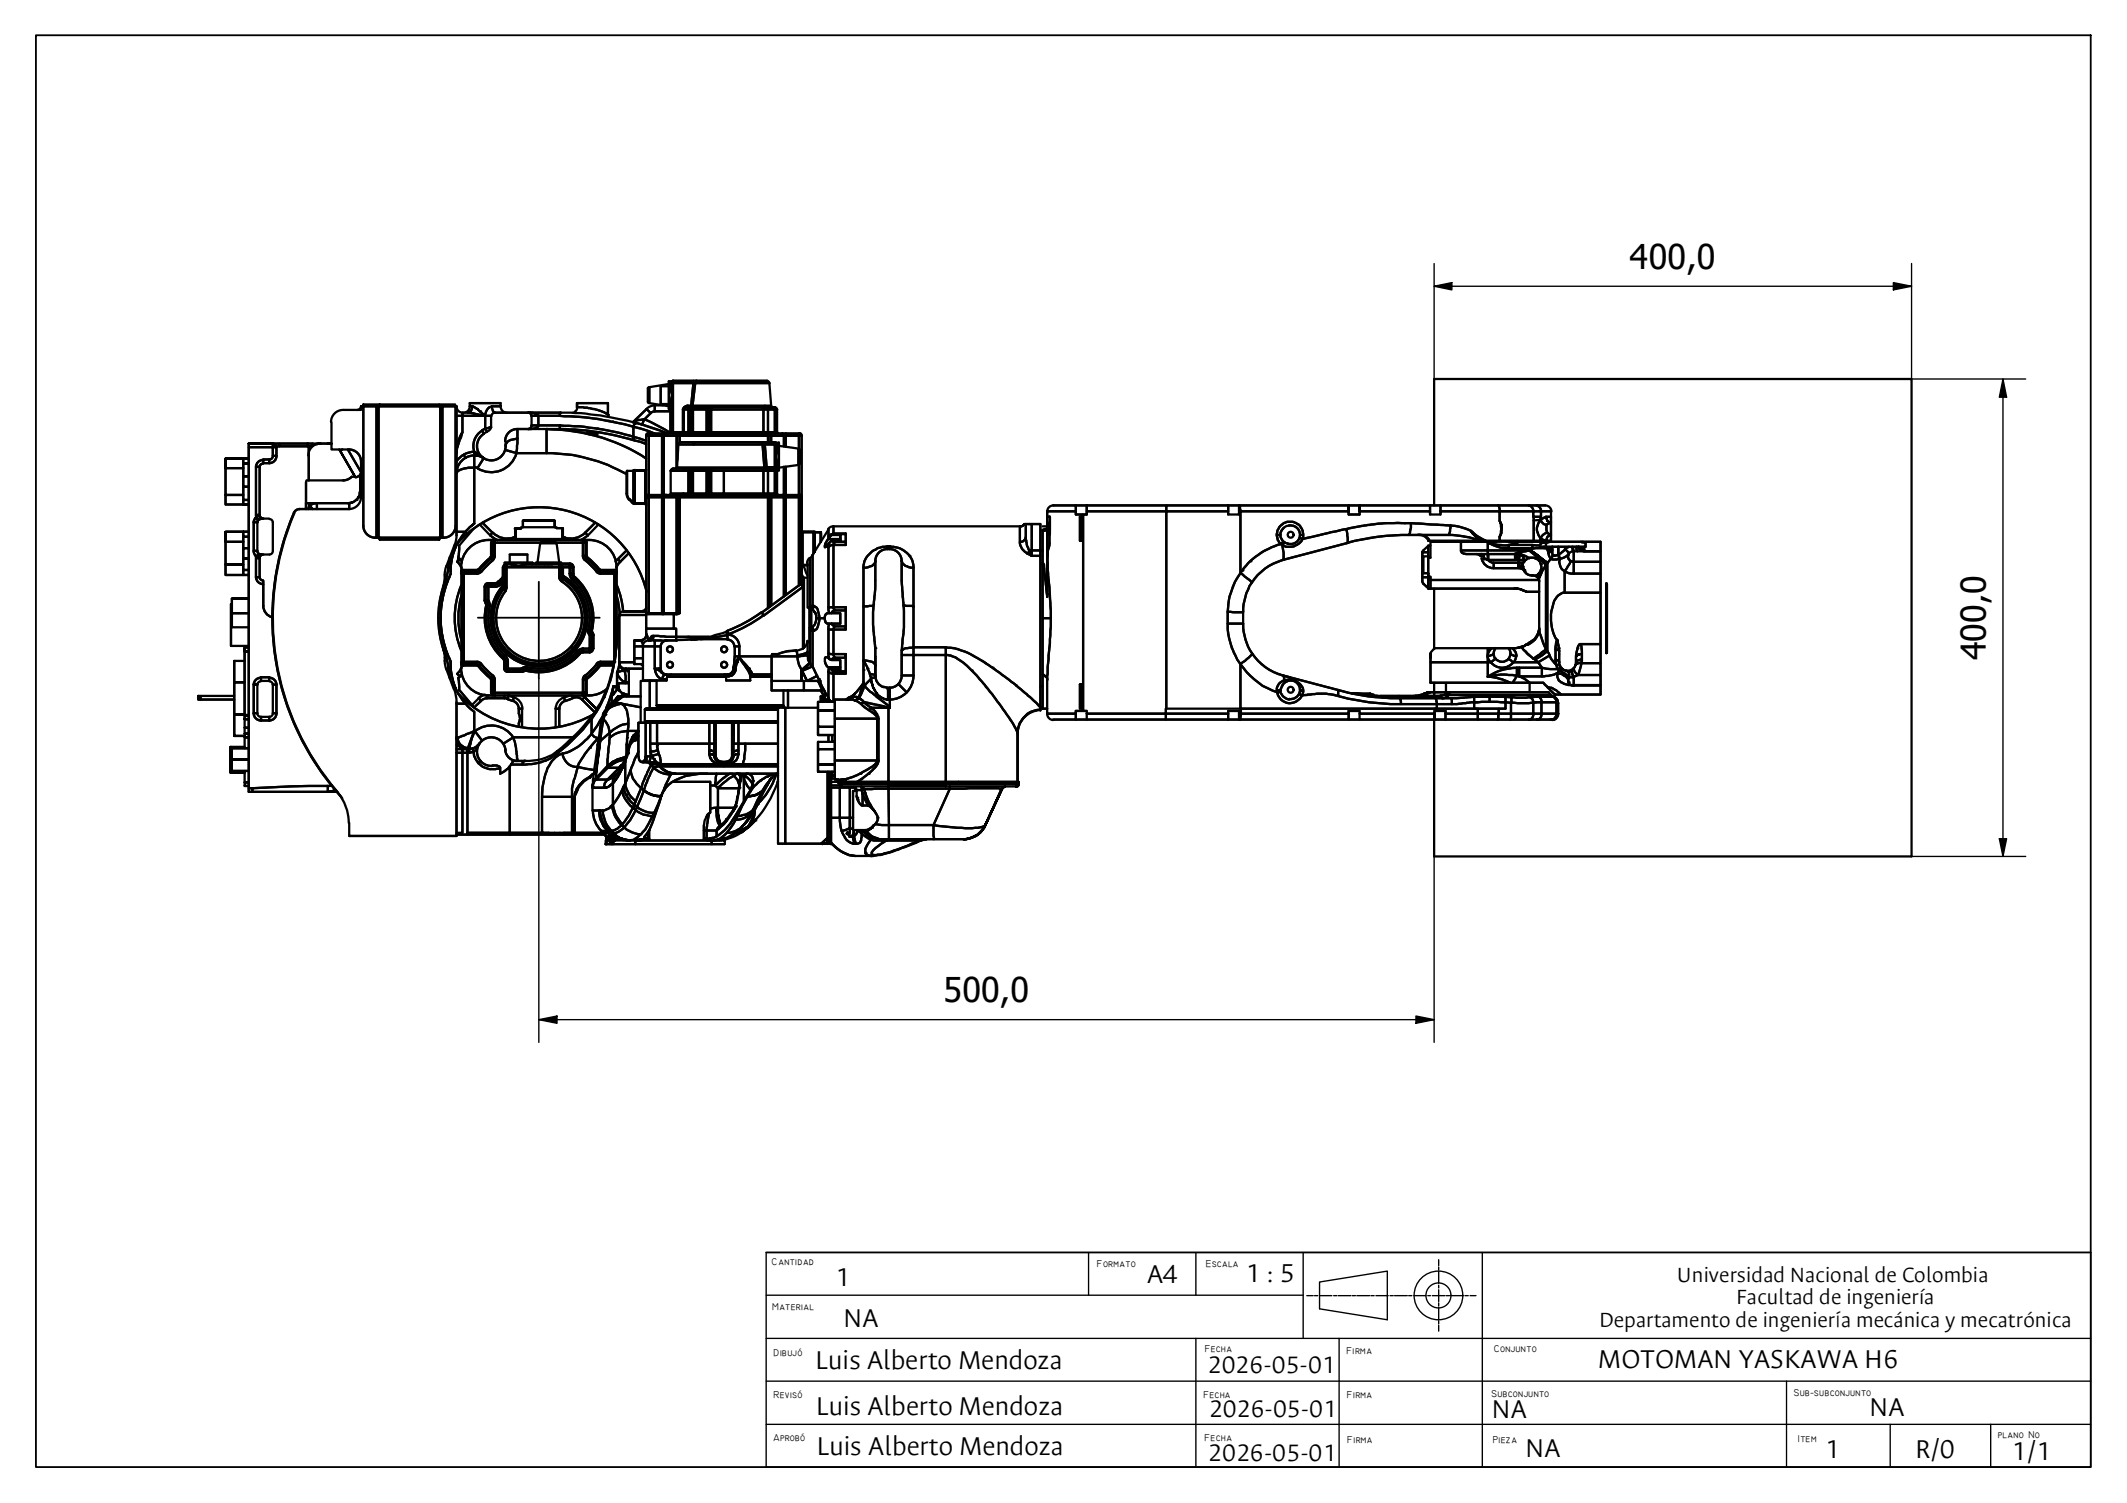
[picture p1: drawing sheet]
<svg xmlns="http://www.w3.org/2000/svg" width="297mm" height="210mm" viewBox="0 0 297 210" stroke-linecap="round" stroke-linejoin="round" font-family="sans-serif">
<defs><g id="words">
<g font-size="4.8">
<text x="227.6" y="37.6">400,0</text>
<text x="277.3" y="92.2" transform="rotate(-90 277.3 92.2)">400,0</text>
<text x="131.8" y="140">500,0</text>
</g>
<g font-size="4.1">
<text x="116.6" y="179.5">1</text>
<text x="160.2" y="179.2">A4</text>
<text x="173.9" y="179.1">1 : 5</text>
<text x="117.7" y="185.3">NA</text>
<text x="113.9" y="191.2">Luis Alberto Mendoza</text>
<text x="223.2" y="191.1">MOTOMAN YASKAWA H6</text>
<text x="113.9" y="197.6">Luis Alberto Mendoza</text>
<text x="261" y="197.7">NA</text>
<text x="114" y="203.2">Luis Alberto Mendoza</text>
<text x="208.3" y="198">NA</text>
<text x="213" y="203.5">NA</text>
<text x="254.8" y="203.6">1</text>
<text x="267.5" y="203.6">R/0</text>
<text x="280.9" y="203.9">1/1</text>
</g>
<g font-size="3.7">
<text x="168.7" y="191.7">2026-05-01</text>
<text x="168.8" y="197.9">2026-05-01</text>
<text x="168.7" y="204">2026-05-01</text>
</g>
<g font-size="3.2">
<text x="234.2" y="179">Universidad Nacional de Colombia</text>
<text x="223.3" y="185.3">Departamento de ingenier</text>
<text x="242.4" y="182.2">Facultad de ingeniería</text>
</g>
<text font-size="2.9" x="256.3" y="185.3">ía mecánica y mecatrónica</text>
<g font-size="1.4">
<text x="107.8" y="176.6">Cantidad</text>
<text x="153.2" y="176.9">Formato</text>
<text x="168.4" y="177">Escala</text>
<text x="107.8" y="183">Material</text>
<text x="108" y="189.3">Dibujó</text>
<text x="168.3" y="188.9">Fecha</text>
<text x="188" y="189.1">Firma</text>
<text x="208.6" y="188.9">Conjunto</text>
<text x="108" y="195.3">Revisó</text>
<text x="168.1" y="195.2">Fecha</text>
<text x="188.1" y="195.2">Firma</text>
<text x="208.3" y="195">Subconjunto</text>
<text x="250.5" y="194.9">Sub-subconjunto</text>
<text x="108" y="201.2">Aprobó</text>
<text x="168.2" y="201.3">Fecha</text>
<text x="188.2" y="201.5">Firma</text>
<text x="208.5" y="201.6">Pieza</text>
<text x="251" y="201.3">Item</text>
<text x="279" y="200.8">plano No</text>
</g>
</g></defs>
<!-- layer: Visible (ISO) -->
<g fill="none" stroke="#000" stroke-width=".32">
<path d="M46.3 59v3.8h2.5M47.9 57.2a1.68 1.68 0 0 0-1.7 1.7M47.9 57.2h2.5v-.5h.3v16.7v-16.7h1.9v18.4h-.2M50.4 56.7h13.4v18.1v-18.1h-.2v16.7v-16.7h-1.8v18.4h.2h-9.6M50.4 56.8v.2l-.5 .2M50.7 56.5v.2v-.2h2.3v.2v-.2h8.3M52.9 56.7h8.6v18.4h-8.6v-18.4h-.3v18.4h.3M61.3 56.7v-.2h2.3v.2M61.5 56.7h.3v18.4h-.3zM63.8 56.8a.86 .86 0 0 0 .8 .8M64.6 57.6a6.7 6.7 0 0 1 2.4 .3l.8 .2h-3.2zM64.6 57.6v.5h-.8h.8v2.3l-.1 .2a5.2 5.2 0 0 0-.7 2.7v-.7l.8-2.2v-2.3h3.2v1.8l-.5 .2"/>
<path d="M65.6 56.3h4.3v.4h-1.2a1.26 1.26 0 0 0-.9 1.4l-.9-.7a1.83 1.83 0 0 0-1.3-.7zM65.6 56.3h4.3M65.6 56.7h.4M65.6 56.8a.86 .86 0 0 1-.9 .8M66 56.7l-.1 .3a.63 .63 0 0 1-.6 .6M66 56.7l.7 .4 1.1 1-1.7-.4-.8-.1h.2a.72 .72 0 0 0 .5-.9zM67.8 58.1h.8M67.8 59.9l.2 .4-.2-.4-.5 .2M68.6 59.6l-.3 .4M68.6 59.7l-.8 .2M68.6 58.1v1.6M68.6 58.1h-.8v1.8"/>
<path d="M69.1 57.6l-.3-.2-.1-.7a1.26 1.26 0 0 0-.9 1.4M69.1 57.6h4.7M69.1 57.6h9.2l-.1 .5h-3l-.3-.3-.4-.1-.7-.1M69.1 57.6l-.4 .3-.1 .2M69.9 56.8a.86 .86 0 0 0 .9 .8M69.9 56.7h-1.2l.1 .7 .3 .2M72.2 59.9a1.68 1.68 0 0 0-1.7 1.7M72.3 59.9h1.5M72.3 59.9v1.3M72.3 59.9h6M72.3 59.9v1.3l-.7 .2a.98 .98 0 0 0-1 .9M73.8 57.6l.2 .1 .2 .4"/>
<path d="M73.8 57.6l.7 .1 .7 .3-1 .1M74.2 58.1h1v1.3h-1M74.2 59.4h4M74.2 58.1v1.3M74.2 59.4v.3l-.4 .2M75.2 58.1h3a37.9 37.9 0 0 1 10.3 1.5v1.4a36.4 36.4 0 0 0-10.3-1.6h-3zM75.2 59.4v.1l-.3 .2-1.1 .2M76.3 59.9v3.4h-4.2M76.3 59.9v3.4a23.4 23.4 0 0 1 11.2 2.9 23.4 23.4 0 0 0-11.2-2.9h-4.2M76.3 59.9a25.9 25.9 0 0 1 13.3 3.7l.6 .4a26.2 26.2 0 0 0-13.9-4.1zM78.2 59.4a38.6 38.6 0 0 1 10.3 1.6v.3l.1 .2a40.1 40.1 0 0 0-10.4-1.6zM78.2 59.4v.3l.1 .2"/>
<path d="M78.2 57.6h.1a41.4 41.4 0 0 1 10.6 1.5l-.3 .2-.1 .3-3.7-.8a33.5 33.5 0 0 0-6.6-.7zM78.3 59.9a36.9 36.9 0 0 1 11.9 2.1l-1.6-.5-.1-.2v-.3l1.7 .6-1.7-.6v-1.4l2 .6 .9 .4-.9-.4-2-.6 .3-.5 1.2 .3 3.2 1.2M80.6 56.3v.6v-.6h4.3v1.6a5.2 5.2 0 0 0-2.7-.9l-1.6-.1M80.6 56.3h4.3v1.6M80.6 56.3v.6M80.6 56.9a.66 .66 0 0 1-.6 .7M80.6 56.9h.2a8.1 8.1 0 0 1 4.1 1M84.9 57.9l.1 .3M84.9 58.7h.1M88.4 59l1.9-1.9 .6 .6-.9 .9h-.8zM88.8 59.1l2.3 .6 2.2 .9M90 58.5l3.6 2"/>
<path d="M90.3 57.1l-1.9 1.9 .8-.4h.8l-.3 .7 .3-.7M90.3 57.1l.6 .6M90.5 56.1l.1 .2M90.5 54.2v2M90.6 54.1l-.1 .1M90.7 54.1v2.2M90.9 57.7l-.9 .9M91.4 56.6v.8h2.3h-2.3v-.8h1.2M91.5 57.4l-.6 .3M91.5 56.6a1.68 1.68 0 0 0-1.2 .5M92.3 53.9v2.5M93.4 53.9h-1.1v2.5h1.1"/>
<path d="M93.4 53.6l-2.7 .5v2.2l2.7 .4M93.7 54.2l.2 1-.2 1v-.5a1.21 1.21 0 0 0 0-1.1v-1.1h.3v6.9h-.3v-4.2v4.2h.3v.2v-.2h1.4v.2M93.9 53.2h-.5v3.9h.3M94 53.5h2.8l-.3 3.2a.99 .99 0 0 0-1 .2l-.1 .2v3.3h-1.4zM94 53.2h13.1h-10.3v.3M94 53.2h2.8v.3h-2.8zM94 53.2v.3h-.3M94 53.2l-.3 .2v.1M95.4 57.2h.1v3.2h-.1zM95.5 56.9l.4-.2h.2v.2h-.2l-.5 .3zM95.5 57.2h.6v3.2h-.6zM95.6 57.1v-.1a1.29 1.29 0 0 1 1.2-.1h1.9v.3h-1.9v-.3v.3h-.7l.1-.3h.2h-.2l-.1 .3h-.6z"/>
<path d="M96.1 56.9h12.1v.3h.3M96.1 57.2h.4v3.2h-.4zM96.5 57.2h.3v3.2h-.3zM96.5 56.7v.2v-.2h-.4v.2M96.5 56.7h.2M96.7 56.7l-.1 .2 .1-.2h-.2M96.7 56.7h11M96.7 56.9l-.3 .1v.2M96.8 57.2h1.9v3.2h-1.9zM96.8 53.5h.3l.1-.3-.1 .3h10.3M96.8 53.5l-.3 3.2M96.8 53.5h.3l-.4 3.2"/>
<path d="M98.7 56.9h7.8l.1 .3h-7.3l.1-.3-.1 .3h-.3l-.1-.3 .1 .3h-.3zM98.7 57.2h.3v3.2h-.3zM99 57.2h.3v3.2h-.3zM99.3 57.2h7.3v3.2h-7.3zM106.4 56.9h.9v.3h-.7v-.3zM106.6 57.2h.7v3.2h-.7zM106.8 56.7v.1l.1 .1M107.1 53.2l.3 .1v.2M107.3 56.9h.9v.3h-.9zM107.3 57.2h.9v3.2h-.9zM107.4 53.5l.3 3.2M107.4 53.5h-10.3l-.4 3.2h11"/>
<path d="M107.7 56.7l.2 .2M108.2 56.9h.1l.2 .3M108.2 57.2h.3v3.2h-.3zM31.5 64h3.2h-.7v.7h.7h-.7v1.8h.7h-.7v1.5h.7h-.7v1.8h.7h-.7v.7h.7h-3.2v-6.5h2.5v6.5h-2.5v-1.4h2.5h-2.5v-3.7h2.5h-2.5zM31.5 74.3h3.2h-.7v.7h.7h-.7v1.6h.7h-.7v1.4h.7h-.7v1.6h.7h-.7v.7h.7h-3.2v-6h2.5v6h-2.5v-1.5h2.5h-2.5v-3.1h2.5h-2.5zM35.4 77l.2 .5 .2 .2M35.8 71.9v.3l-.3 .5-.1 .3M35.8 65.2h.5v6.7h-.5zM35.8 77.9h.5v2.7h-.5zM35.8 77.7v.2M35.8 72.2l.5-.2 .3 .4-.7 .2zM35.9 72.9v4"/>
<path d="M35.9 72.9h-.5v4h.5h-.5M35.9 72.9h-.5v4M35.9 77l.3 .4h.2M36.1 77.3l-.3 .4M36.3 71.9v.2M36.3 72l.3 .4h.2h-.4h.2M36.3 72l-.5 .2 .1 .4 .4-.2h1.3M36.3 77.7v.2M36.4 72.5l-.4 .2-.1 .3M36.4 77.4l-.1 .1-.2 .4-.3-.2M36.4 77.4l-.1 .1-.2 .4 .2-.1a.52 .52 0 0 1 .5-.4l-.4 .2-.1 .1a.26 .26 0 0 1-.2 .2 .26 .26 0 0 1-.3-.2M36.4 77.4h1.2"/>
<path d="M36.7 64.2a.98 .98 0 0 0-.9 1M36.7 64.7l-.4 .3v.2M36.8 64.2h.8v.5h-.8zM37.6 72.5l.3 .1 .2 .4M38.1 61.9l.3 .2 .1 .2M38.1 61.9h.9v.4v-.4h3.9v.4v-.4h.8M38.1 63.7l-.1 .2-.4 .3M38.1 77l-.1 .2-.4 .2M38.1 61.9h-3.4h3.4v.6h-3.4v-.6v48.7h12.4M38.1 61.9h5.6M38.1 72.9v4M38.1 61.9v.6h.5"/>
<path d="M38.1 62.5h.5v1.2h-.5zM38.5 62.3v.1M38.5 62.3h4.6v1.3M38.5 62.3h4.6v4.8M38.6 63.7a.98 .98 0 0 1-1 1M38.6 62.5v1.2h-.5v-1.2h-3.4v47.6l5.8-.3h5.3M41 71.6a37.2 37.2 0 0 0 6.5 39.5 37.2 37.2 0 0 1-6.5-39.5zM41.1 71.6a37.2 37.2 0 0 0 6 39M41.8 71.1h7zM41.8 71.1a.86 .86 0 0 0-.8 .5M41.9 71.1a.86 .86 0 0 0-.8 .5M42.7 67.4v3.7z"/>
<path d="M42.7 70.3h6.1v.8M42.8 67.1l-.1 .3M42.9 67.1h5M43.2 70.6l.6-.3h.5h-1.1v.3v-.3h-.5v.8M43.2 70.6l.4 .5-.4-.5-.1 .5zM43.7 61.9h.6M44.3 70.3h-.5l-.6 .3M44.3 70.3v.8zM44.3 70.3h4.5v.8M44.3 61.9h2h-1.9M44.3 61.9h.5l-.7 .1-1 .4a3.4 3.4 0 0 1 1.7-.5M44.7 61.9a1.68 1.68 0 0 0-1.6 1.7"/>
<path d="M45.8 61.9l.4 .1M47.8 62.8l-.3 .1-.1-.1M48.6 62.8l1.8 3.1M48.7 62.8a1.68 1.68 0 0 1 1.7 1.7M49.1 66.6a1.68 1.68 0 0 1-1.2 .5M49.1 70.2l-.4 .1M49.1 66.6h.5M49.2 70.2l-.6 .1M49.6 66.6l-2.1-3.6 2.1 3.6M50.3 66.3v.8h.1h-.1v1.5M50.3 68.6l-.1 .5-.2 .3M50.3 68.6a1.83 1.83 0 0 1-1.2 1.6l.6-.3 .3-.5"/>
<path d="M50.4 69.4a1.68 1.68 0 0 1-1.7 1.7M50.4 64.4v5h-.4M50.5 65.8v.2a.86 .86 0 0 1-.9 .6M50.7 73.4a1.68 1.68 0 0 0 1.7 1.7M53 75.1v.2h8.3v-.2v.2h-8.3zM62.8 77.8l-.2 1.5M62.9 79.3v1.1l-.4 .7-.3-.2 .3 .2M62.9 79.8a8 8 0 0 1 1-4 15.5 15.5 0 0 1 26.4 6.9M62.9 79.3h-.3l-.4 1.6M62.9 79.8v.4l-.4 .9M62.9 79.3v.5M63.6 73.4a1.68 1.68 0 0 1-1.7 1.7"/>
<path d="M63.6 76.4l-.4 1.4-.3 1.5M63.8 74.3h1.2M63.8 74.8l-.2 .9-1.4 3.6-.1 1M63.9 78.5l.5 .7M64.1 64l-.4 .4a3 3 0 0 1 2.5-1.3 3 3 0 0 0-2.1 .9zM64.1 77.9l-.2 .6 .4-.4M64.1 77.9l.2 .2M64.1 76.2l-.1 1.7M64.2 78.1l.3 .3M64.4 64.5a2.51 2.51 0 0 1 1.8-.9 2.51 2.51 0 0 0-2.4 2.5 2.51 2.51 0 0 1 .6-1.6zM64.6 60.4l-.8 2.2v.7a5.1 5.1 0 0 1 .8-2.9zM64.7 79.7l-.3 .2v.2"/>
<path d="M64.7 79.6l-.3 .1M64.8 79.8v.3h-.3v-.8v14v-.9h.3v.3M64.8 79.8v-.2h1.8v.5M64.8 63.5l.2 .4M64.8 79.8h1.8v.3h-1.8zM64.8 79.6h1.8v.2h-1.8zM65.6 73.6l.6-.5a9.6 9.6 0 0 0-2.6 3.3l-.2-.1 .2 .1 .9-1.6zM66.1 73.9l-1.9 2.2M66.2 63.1l.5 .2 .9 .7-.7-.3-.7-.1zM66.2 63.6l.6 .1 .8 .3M66.2 63.1l.5 .2 .9 .7M66.2 63.1v10v-7.8h-.8l-.4 .1a1.81 1.81 0 0 0-1.2 .6v.1a.78 .78 0 0 1 .8-.6l.8-.2h.8"/>
<path d="M66.3 65.2l.4 .2M66.8 79.5l-.2 .1M66.8 79.5l.1 .2M66.9 79.7l-.3 .1M66.9 79.7l.3 .2-.6 .2M67 73.3l1.5 1.5M67.2 60.9l.4-.3a2 2 0 0 0 0 3.4 2 2 0 0 0 3-1.7 2 2 0 0 1-2.8 1.8 2 2 0 0 1-.6-3.2zM67.3 63.9h.1M67.3 60.1a2.51 2.51 0 0 0-1 3M67.4 73l1.4 1.4-.3 .4 .3-.4zM67.6 64l-.9 1.4M68.2 75.4a3.8 3.8 0 0 0-3.8 3.9"/>
<path d="M68.3 60.1l-.7 .5-.3-.5M68.5 74.8l1 .6M68.5 77.8l.3 .4M68.6 77.8l-1.8 1.8M68.6 77.7l-.1 .1M68.7 78l-1.8 1.7M68.8 75.4l-.2 .4M68.8 75.8h.3v1.8h-.3zM68.8 77.7l-.2 .2M68.8 74.4a2.83 2.83 0 0 0 2.9 .7M68.9 78.2l-1.7 1.7M69.1 77.7l-.3 .5"/>
<path d="M69.1 75.4l-.3 .2v.2M70.2 79.2h.2h-.2v1.4zM70.5 78.8l-.2 .4M70.6 61.6v.7M70.7 79.2h-.3v2.8M70.7 78.8l1.2 .1a1.21 1.21 0 0 0 1.1 0l5.1-.1v.4h-7.4zM70.7 79.2h7.4v1.5l.3 .4M70.7 78.8v.4h-.3v2.8h.3v-2.8M70.7 79.2v2.8h-.3M70.8 78.8l-.3 .2-.1 .2M71.2 78.6v-1.2h2.5v1.2M71.2 77.4h2.5"/>
<path d="M71.4 78.8l1.1 .2 .8-.2h2.9M71.9 75l-.2 .1 .1 .3M71.9 75.3l-.1 .1M71.9 73.8h.9v-.2h4.9v.2h.8v1.5h-6.5v-1.5l-.1 1.5zM72 73.8l-.1 .1M72 73.8h.1M72 73.8v1.6v-.1h6.5v.1l.1-.1M72.1 63.3a3.7 3.7 0 0 1-5.4 2.1M72.3 61.2l-.2 2.1-1.6-.5 1.6 .5M72.3 61.2l-.7 .2a.98 .98 0 0 0-1 .9M72.3 61.2l-.2 2.1M72.8 73.8h-.8h.8"/>
<path d="M73 72.7h4.5zM74.4 78.8v-.2h-3.9v.4M74.4 78.7h.5M74.9 78.8v-.2h3.5v.4M75.1 78.6l.3-2.7h2.3l.4 2.7M75.6 75.7h1.9M75.7 75.7l-.2 .2M76.3 78.8h.6M77 78.8h.2M77.4 72.7h-4.3l-.1 .9v-.9h4.5v.9v-.9M77.6 75.7l.1 .2h-2.3M77.7 73.8h.9"/>
<path d="M78.1 78.8l.1 .1 .2 .3M78.1 79.2h.3v1.4h-.3zM78.1 78.8v.4h.3v1.4M78.4 78.7h1.2v.1v-.1zM78.4 79.2h.2v1.1h-.2v.1l.2 .2 .1-.1M78.5 73.8l.1 1.5zM78.6 75.3l.2 .1M78.6 75l.3 .1M78.9 75.1l-.2 .3M79.6 79.2h.3v.9h-.3zM79.6 78.8v.4h.3M79.6 78.8h-1.2h1.2v.4h-1l-.2-.3 .2 .3h-.2"/>
<path d="M79.6 78.8l.2 .1 .1 .3M79.6 78.7l.2 .1 .3 .4M79.9 79.2h.2M79.9 79.2v.9h-.3M80.1 79.2v.9h-.2h.2M80.1 79.2v.9M81.4 77.7l.3 .5M81.4 75.8h.4v1.8h-.4zM81.4 75.4l.2 .1 .2 .3M81.7 78.2l1.7 1.7M81.7 74.4a2.83 2.83 0 0 1-2.8 .7M81.7 77.7l.2 .2"/>
<path d="M81.7 74.4l1.4-1.4-1.4 1.4 .4 .4M81.7 74.4l.4 .4M81.8 75.8h-.4v-.4h.8h-13.9h.8v.4h-.3v1.8h-.2v-1.8h.2h-.2v1.8h.5v-1.8h6.4h-6.4v-.4h12.3v.4h-3.7h3.7v1.8M81.8 75.8h.1v1.8h-.1zM81.8 75.8h.1v1.8h-.5M81.8 75.4l.1 .4M81.9 78l1.7 1.7M81.9 77.7l.1 .1M82 77.8l-.3 .4M82 77.8l1.8 1.8M82 60.4h.5l.9 .2zM82.1 74.8l-1 .6"/>
<path d="M82.3 75.4a3.8 3.8 0 0 1 3.8 3.9M83.3 79.9l.6 .2M83.6 73.3l-1.5 1.5M83.6 79.7l.3 .1M83.7 79.5l.2 .1M83.8 79.5l-.4 .4M83.9 79.8h1.9v.3h-1.9zM83.9 79.6h1.9v.2h-1.9zM85.8 79.6l.3 .1M85.8 79.7l.1 .1 .2 .3M85.8 79.8v-.2h-1.9v.5h1.9v12.3h-1.9M85.8 79.8v.3h.3v-.8v10.7v-9.9h-.3v12.3"/>
<path d="M86.3 78.1l-.3 .3M86.6 78.5l-.5 .7M87.5 76.9l-1.2 1.2 .3 .4 1.2-1.2-1.2 1.2-.3-.4zM87.5 69v.3l.3 .5M87.6 65.8l-.1 3.1zM87.6 69l.1 .5 .8 .8-.6-.6 .4 .6h.2M88.5 65.8h-.9l-.1 3.1M88.5 65.7l1.7 .1h-.1v4.5h.1h-.1h-1.6zM88.6 70.3l.1 .1M88.6 65.8v4.5zM88.6 65.7h-.1v4.6h.1M88.6 65.7l1.5 .1z"/>
<path d="M88.6 65.8h1.5v4.5h-1.5h1.5h-1.5zM88.7 65.6l-.1 .1M90.1 70.4l.1 .2M90.2 60.9h.4v8.2M90.2 69.4v19.2l.2 .1 .2 .7-.3-.8-.1 .2a.78 .78 0 0 1-.8 .6l.3 .4 .1 .2-.1-.2-.3-.4a.87 .87 0 0 0 .9-.8M90.2 60.9h2.3v8.2M90.2 60.9v8.5M90.2 65.5l-.1 .2M90.6 69.1l-.3 .1-.1 .2M90.6 60.5l-.3 .2-.1 .1M90.6 69.1v.3h1.9v16.2h-1.9v-16.2v16.2h-.4v-16.2h.4h-.4M90.6 60.6v8.8h1.9v-.3h-1.9"/>
<path d="M90.6 60.6h21v.3h.4M90.6 60.6h1.9v.3h-1.9zM92.5 69.1h.5h-.1l-.2 .3h1.8l.1-.3h.3v16.5h-.3v-16.2h.3h-.3M92.5 69.1v.3h.2M92.7 69.4l.2-.3h1.8l-.2 .2v.1h.1M92.7 69.4v16.2v-16.2h-.2v16.2h.2h-.2v.2v-.2h-1.9v.2v-.2h-.4v.2h4.5l.2-.2h-2.2M92.7 69.4h1.8v16.2h-1.8M92.7 60.9l.2-.3h1.8l-.2 .1v.2h.1M92.7 60.9v8.2v-8.2h-.2v8.2M92.7 60.9h1.8v4.5v-4.5h.1M93.7 65.8h2.4v3.1h-2.4zM93.7 68.9h2.8"/>
<path d="M93.7 69l-.2 .1M93.7 60.3l-.2 .2M94 65.4l-.3 .2v.2M94.5 65.3l-.2 .1M94.5 69.4h.1v16.2h-.1zM94.6 65.3h12.1M94.6 60.9h.3v.9v-.9h12.4v.9v-.9h.3v.9M94.6 60.9v3.3M94.7 62.1l-.1 3.2h12.1M94.7 62.1h11.8M94.9 69.1l-.3 .1v.2M94.9 60.5l-.3 .2v.1"/>
<path d="M94.9 60.6h-.3l-.1 .3h-1.8l.2-.3h.1h-.5v.3h.2M94.9 69.1h12.4v.3h-12.4zM94.9 60.6h12.4v.3h-12.4zM94.9 60.6v.3h-.3M95.1 61.8h-.2l-.2 .3M95.4 68.9l-.1 .2M95.5 60.4l-.1 .2M95.5 60.4h-.1v.2M95.5 60.4h1M95.7 65.4h-1.7h14.2M95.7 65.4l-.3 .2v.2h-1.7M95.7 65.4l-.3 .2v.2h.7l.2-.4h.5"/>
<path d="M96.1 60.4l-.1 .2M96.1 68.9l-.1 .2M96.1 65.8h.4v3.1h-.4zM96.4 69l-.2 .1M96.4 60.3l-.2 .2M96.5 65.8h.3v3.1h-.3zM96.5 68.9h.3v.2v-.2h1.9v.2v-.2h.3M96.5 60.4h.3v.2v-.2h1.9v.2v-.2h.3M96.7 65.4l-.3 .2v.2M96.8 65.8h1.9v3.1h-1.9zM96.8 65.4h1.9v.4h-1.9zM96.8 65.4v.4h-.3h-.4l.2-.4h.1h-.7"/>
<path d="M98.7 65.8h.3v3.1h-.3zM98.7 65.4h.2l.1 .4h.3l.1-.4h7.1l.1 .4h.7v-.4h-.9h.1l.1 .4h-7.3l.1-.4h-.5l.1 .4h-.3zM99 65.8h.3v3.1h-.3zM99 68.9l.1 .2zM99 60.4l.1 .2zM99 68.9h7.6M99 60.4h7.6M99.3 65.8h1.8v3.1h-1.8zM99.3 68.9v.2zM99.3 60.4v.2zM101.1 65.8h5.5v3.1h-5.5zM106.2 61.8l.3 .1v.2h-9.7v-.2l.3-.1-.3 .1v.2"/>
<path d="M106.2 61.8h-11.1h13.1v.3v-.3h-1.4v.3h1.7M106.2 61.8h.6v.3h-.3v-.2zM106.5 62.1l.2 3.2M106.5 62.1h.3l.3 3.1M106.6 65.8h.7v3.1h-.7zM106.6 68.9h.7v.2v-.2h.9v.2v-.2h.3M106.6 68.9l.1 .2zM106.6 60.4h.7v.2v-.2h.9v.2v-.2h.3M106.6 60.4l.1 .2zM106.7 65.3l.1 .1h.1h-.1l-.1-.1 .4-.1v.2v-.2zM106.8 62.1h1.4v3.1h-1.1zM107.1 65.2h1.1v.2"/>
<path d="M107.3 69.1v.3h.4l-.1-.3h1.7l.2 .3h.2v-.3h-.5l.3 .3h-1.8l-.1-.3zM107.3 65.4h.9v.4h-.9zM107.3 60.6v.3h.4l-.1-.3h1.7l.2 .3h.2v-.3h-.5l.3 .3h-1.8l-.1-.3zM107.3 65.8h.9v3.1h-.9zM107.3 69.1h.2l.1 .3M107.3 60.5h.2l.1 .3M107.6 69.4h.1v15.2v-15.2h1.8v13.9v-13.9h.2v13.7v-13.7h1.9v12.4v-12.4h.4v12.1v-12.1M107.6 69.4v15.3v-15.3h-.3v15.5v-15.5h-12.4v16.2l-.2 .2h-.6v2h.3v1.1h4.6h-4.6v.5v-.5l-3.2-.1a.53 .53 0 0 1-.4 .6h.1a.39 .39 0 0 0 .3-.6l-.3 .1-.2 .5a.69 .69 0 0 1 .9-.6l2.8 .1v-1.1h-4.2l.1 .8M107.6 60.9h.1v.9v-.9h1.8v1.4v-1.4h.2v1.5v-1.5h1.9v1.7v-1.7h.4v8.5M108.2 61.8h.1l.2 .3M108.2 65.4l.1 .1 .2 .3M108.2 65.8h.3v3.1h-.3z"/>
<path d="M108.2 65.4v.4h.3M108.2 65.2l.2 .2 .1 .4M108.2 62.1h.3v.8a3.2 3.2 0 0 0 0 1.8v1.1l-.1-.4-.2-.2zM108.2 65.2v.2M108.5 61.9l-.2-.1h.5v3.9h-.3M108.5 69l.2 .1M108.5 62.1l.3-.1v3.5h-.3M108.5 62.1v1a2.51 2.51 0 0 0 0 1.6M108.5 60.3l.2 .2M108.8 62.3l2.7 .3v2.3l-2.7 .4M109.5 65.2v3.9M109.7 69.1h1.9v.3h-1.9z"/>
<path d="M109.7 60.6h1.9v.3h-1.9zM109.7 65.2v3.9M111.5 62.6v2.3M111.6 62.6l.1 .2M111.6 64.9v4.5h.4M111.6 69.1h.2l.2 .3M111.6 60.5h.2l.2 .3M111.7 64.7l-.1 .2M111.7 62.8v1.9M112 74.1l.1 .2M112 74.3h1.8v2.8v-2.8h-.2v3v-3h-1.5v4.6h.7h-.8h.1v-4.6zM112 60.9v8.5"/>
<path d="M112.1 79h.7M112.1 79l-.1 .1M112.1 79l.7 1.4M112.8 78.6v6.3h.2l.1-.2-.1 .2h.1M113 77.9l-.1 .2-.2 .5M113.5 77.5v7.1l-.4 .1M113.5 77.5v7.1M113.5 77.5l-.4 .5v6.7M114.6 74.3v1.4v-1.4h-.8h.8l.1 1.2M115.7 76.4l.3-.2 .4-.1v8.7h-.7zM115.7 73.9l-2.2 3.6M115.7 73.9v1.1h.1l-.4 .8a.49 .49 0 0 0-.1 .6l.5-.6-.1 .4v9.1l.1 .3a.57 .57 0 0 0-.6 .7h-.8l-.1-.7a.88 .88 0 0 0-.8-1"/>
<path d="M115.8 75.8l.3-.3 .2 .2h.3l-.2 .4-.4 .1-.3 .2zM115.8 75l.3-.3h1.2v.8v-.8h-1.2l.4-.1h1.6v1.1h-1.8l-.2-.2h1.2h-1.2l-.5 .7-.4 .2 .1-.5 .3-.6h1.7h-1.7zM116.4 73.5l-.3 .1-.5 .3M116.4 73.5h26M116.4 73.5v1h1.7h-1.7l.1 .1a.66 .66 0 0 0-.8 .4h.1l.4-.4h.3l1.6-.1v1.6h-1.7v8.7h1.7M116.4 73.5v1l-.4 .1-.3 .3v-1M116.6 75.7h1.5v.4h-1.7zM120.6 79.3v12.9M120.6 79.3a3.1 3.1 0 0 1 3-2.9 3.4 3.4 0 0 1 4 2.6v11.4h4.5M122.2 78.3v3.7a39.5 39.5 0 0 0-.2 6.1l.2 2.2v4a40 40 0 0 0-.3-7.1l.1-2.6-1.4 .1 1.4-.1a32.1 32.1 0 0 0 .2-6.3zM122.2 78.3l-.1 .4a2.14 2.14 0 0 1-1.5 .6M123.9 76.7a1.68 1.68 0 0 0-1.7 1.7"/>
<path d="M124 76.7v-.4a3.3 3.3 0 0 0-3.4 2.7v.3M124 76.7v-.4h.3v.4v-.4a3.3 3.3 0 0 1 3.3 2.7v.3l-.7-.1-.5-.2a.82 .82 0 0 1-.5-.7M124 76.7a1.72 1.72 0 0 1 1.9 1.7M125.9 78.3a1.45 1.45 0 0 0 1.4 1h.3v5.4l-1.4-.1-.3-3.5zM125.9 78.3v3.2l.1 1.7a25.3 25.3 0 0 1 0 6.7l-.1 .9v3.5h1.7v-2.8h4.5v17.7h-8v-10.4h.2v-2.8M142.4 75.7l.5-.1 .4-.4v-.2l.1 1.2 .4 .7-.4 .4a1.93 1.93 0 0 1-1-1.6zM142.4 73.5a.61 .61 0 0 0 .7-.3h.2v1.8M142.4 73.5v2.2l.5-.1 .4-.4v-.2M142.4 73.5v2.2a2.36 2.36 0 0 0 1.7 1.9h1.2v21.2a43.4 43.4 0 0 0-10.3-7.7l-.6-.2a5.6 5.6 0 0 0-2.3-.5M143.1 73.2h2.2v25.6M143.1 73.2a.61 .61 0 0 1-.7 .3M143.1 73.2l-.3 .2-.4 .1"/>
<path d="M143.3 73.2h.8v3.7h-.3l-.4-.6-.1-1zM143.8 76.9l.3 .7-.3-.7-.4 .4 .7 .3v-.7h1.2v.7h-1.2v-.7zM144.1 73.2h1.2v3.7h-1.2zM145.3 76.8l.3 .1M145.6 78.6l.2 .2-.1 .2zM145.6 78.6l.2 .2 .4 4.5M145.6 78.8l.1 .2-.1 .1zM145.6 73.5h.6M146.2 74v-.1zM146.2 74l-.6 .1v4.5M146.2 73.8l-.6 .2v25M146.2 78.1l.4 4 .1 4.2h-1.1v-7.2l.2-.1 .4 4.3z"/>
<path d="M146.2 71.4h4v.5h1.1v27.4h-1.1v.4h-4l.1-6.6a53.1 53.1 0 0 0 0-13.7v-.4a7.7 7.7 0 0 1 .2-2.7l.1-1.7v-2.4v1.9h-.1v-.7l-.3-.5zM146.2 76.7h.2l-.2 1.4zM146.2 72.9l.2 .3 .1 .3h-.3zM146.5 73.5l.1 2.4a.85 .85 0 0 1-.3 .8M146.5 73.5h-.3v.7h.3h-.3v.4h.4h-.4v1.6h.3h-.3v.5M146.6 72.2h-.4h.4M147.1 70.6a.86 .86 0 0 0-.9 .8M151.1 75.5v-3.3v3.3h-.3v-3.3h.3h-.3v3.3M151.3 71.9h.5v-.5h11.1l-.1 28.3h-11v-.4h-.5zM151.8 70.6h-1.6v.8h-4v11.9M151.8 70.6v1.3h-1.6v-1.3h-3.1h68.7h-2.3l.4 .2 .2 .6h-4.7v-.7l-.2-.1h4.3l.4 .2 .2 .6h1.1v-.2a.81 .81 0 0 0-.6-.6h.1a.7 .7 0 0 1 .5 .8h1.4M151.8 70.6h11.1v.8h-11.1z"/>
<path d="M171.5 71.9v-1.3h-8.6v.8h8.6v-.8h28.2v.8h-9.8v-.8v1.3h-1.6v-1.3v.8h-15.1v-.7l-.2-.1v1.3M173 70.6l.2 .1v.7h-.2zM173.2 71.4h15.1v.5h1.6v-.5h9.8v.5h1.5v-.5h8.2v1.3a2.56 2.56 0 0 1 0 2.3v.5h-1.9l-1.6-.9a3.8 3.8 0 0 0-2.1-1 85.2 85.2 0 0 0-11.2-.5 102.7 102.7 0 0 0-10.7 2.2 1.84 1.84 0 0 0-2.1-2.4 1.84 1.84 0 0 0-.9 3.1 10 10 0 0 0-7.5 9.4h2.1a9.4 9.4 0 0 1 1.3-4.1l-1.6-1.3zM174.6 78.3a10.7 10.7 0 0 1 4.3-2.3l.2 .1a4.7 4.7 0 0 1 .1 2.1 7.4 7.4 0 0 0-4.4 3.2l-.3-.4-1.3-1 .5-.7zM178.3 74.7h.5v.3l.5 .7-.4 .3a1.5 1.5 0 0 1-.6-1.3zM178.9 76l.4-.3 .2 .1-.4 .3zM179.1 76.1a2.04 2.04 0 0 0 2.8-.8l6.1-1.4a3.9 3.9 0 0 1 .2 1.9l-9.1 2.4a.37 .37 0 0 0 .2-.5zM179.3 73.7l-.5 .8v.2h-.5a1.84 1.84 0 0 1 1.8-1.8 1.84 1.84 0 0 1 1.9 1.8h-.4h.4l-.1 .6-.4-.2 .4 .2a2.17 2.17 0 0 1-2.8 .8l.2-.2a.36 .36 0 0 1 .5 0 1.29 1.29 0 0 1-1-1.3 1.29 1.29 0 0 1 1.2-1.2 1.31 1.31 0 0 1 1.5 1.4 1.31 1.31 0 0 1-1.7 1.1M188 73.9l2.7-.5a26.9 26.9 0 0 1 6.3-.3 3.4 3.4 0 0 1-.3 1.6 29.5 29.5 0 0 0-8.6 1.2l.1-.1a3.9 3.9 0 0 0-.2-1.9zM196.7 74.7a30.6 30.6 0 0 0-8.6 1.2l-9 2.3a7.6 7.6 0 0 0-5.5 7.2M196.7 74.7h5.6M197 73.1l5.6 .3-.1 .8-.2 .5h-5.6a3.4 3.4 0 0 0 .3-1.6z"/>
<path d="M198 74.6a1.68 1.68 0 0 1 1.5 .9M198.6 77.1l.2-.2 .7-.7v1.5M198.8 77.7h.7v-.2v3.4v-.9h-.7zM199.7 71.9v-1.3h1.5v1.3M199.8 76.2h-.3v1.7h.3M199.8 75.7h9.1h-4.9v1.2h3.8v-1.1l1.1-.1M200.3 70.6v-17.7h66.7v66.7h-66.7v-19.1M200.3 75.5v.2M201.2 70.6h8l.2 .1v.7h-8.2zM202.6 73.4a6.7 6.7 0 0 1 3.1 .9l.5 .5 1.3 .7a1.11 1.11 0 0 1-1.1-.3l-.7-.6-.3-.5 .8 .9 .9 .5a16.2 16.2 0 0 0-4.8-.8l.2-.5zM203.6 75.5v.2M204 76.9h3.8v.5h-3.1l-.5-.2z"/>
<path d="M206.4 77.4l.4 .3-.2-.2-.5-.1M206.8 77.4h.1h-2.2l-.5-.2-.2-.2v-1.3h-4.2v2.2h-.3v2.7h.3v1.6h-.3l-.7-.7 .7 .6v-2.1h-.8l.1-2.3-.2-.1v3h.9h-.9v.5v-4h.9h-.9l.1 .6M206.9 77.4h.2l.2 .7h.5v-.7h-.9h.1l.1 .2a.64 .64 0 0 0 .7 .6h3.8M206.9 78a1.68 1.68 0 0 0 1.7 1.3M206.9 78l.4 .1zM207.8 75.8l1.1-.1h3.3a5.3 5.3 0 0 1-4.1 .2zM207.8 77.4v.8zM207.8 75.8a6.9 6.9 0 0 0 2.9 .3v.5a6.9 6.9 0 0 1-2.9-.8zM207.8 78.2l.2 .2 .6 .2M208.6 78.6h3.5v.7h.4l.4 .3-.2-.5-.7-.2 .2 .4h-3.6zM209.7 73.9h.1M209.7 73.9v.6l-.3 .5v.5h4.8l-.1-4.1h-4.7v1.3a1.67 1.67 0 0 1 .3 1.2 1.67 1.67 0 0 0-.3-1.2l.2 .6 .1 .6"/>
<path d="M209.7 73.9v.6l-.3 .5 .3-1.1M210.6 75.7h12.9v21.3h-6.3M210.7 76.1l1.5-.4h4h-.1a1.16 1.16 0 0 0-1 .3v.2zM211.6 77.4h.7M211.6 77.4l.9-.3 1.2-.2h-5.9v.5h3.8v.8M211.6 77.4h-3.8v.8h3.8M211.6 78.1l.5 .1zM211.9 75.5v.2M212.1 78.2h.8v.3l-.2 .1h-.6zM212.1 78.6h.6l-.1 .3 .1 .2-.7-.2zM212.3 77.4h-.3l-.2 .8 .2-.8h-.4v.8M212.3 77.4a.83 .83 0 0 1 .6 .8"/>
<path d="M212.3 77.4a.83 .83 0 0 1 .6 .8h-.8zM212.3 77.4h.1M212.3 77.4l-.2 1.2h-3.5v.7h3.6a.91 .91 0 0 1 .7 .5 1.17 1.17 0 0 0-.8-.5h.4l.4 .3-.3-.7M212.3 77.4a.7 .7 0 0 1 .6 .8M212.3 77.4l.7 .2 .6 .3-.6 .3h-.1l-.1-.2a.56 .56 0 0 0-.5-.6zM212.8 79.6a1.17 1.17 0 0 0 1.1 .8M212.9 78.2v.3M212.9 78.2h.1l-.1 .3M213.6 77.9a1.29 1.29 0 0 1 1.4 .5 1.29 1.29 0 0 1-.1 1.6v.1l-.1 .1 .1 .3v-.4l-.5 .3M213.6 77.9l-.3 .1-.5 .5-.2 .4M213.7 76.9l2.4 1.7-2.4-1.7 2.3 1.6 .1 .1M213.7 76.9h-.1l2.3 2 .2-.3"/>
<path d="M214 76.6l-.2 .3M214 76.6h2.2M214 76.6v-.5h-3.3v.5h3.3h-3.3a6.9 6.9 0 0 1-2.9-.8v1.1h5.9M214 76.6l-.3 .3 2.4 1.7M214.1 71.4h1.1v.8h-1.1zM214.2 72.7v-.5h.9v.4l-.9 .1v2.8h.9v-.3M215.1 76.2v.2v-.2l-1.1-.1v.5h2.2l-.1-.1a.37 .37 0 0 0-.5-.1h-.5h.9M215.1 76.1l.2-.2 .6-.2v.7v-.7h.5h5v.7h-4.7M215.1 72.6l.2 .3a.91 .91 0 0 0 .7 .4v.7l.1 .4-.6 .3-.4 .5a1.84 1.84 0 0 1 0-2.6zM215.1 72.6a.76 .76 0 0 0 1.3 .5l.2-.1M215.1 75.2l.8 .3h-.8zM215.1 72.6a1.84 1.84 0 0 0 0 2.6"/>
<path d="M215.5 74.7l.6-.3 .5 .3h-.2a.89 .89 0 0 0-.5 .8l-.8-.3zM215.8 70.6a.86 .86 0 0 1 .9 .8M216 76.4h.7l-.5 .2zM216.1 75.7h.3zM216.1 73.2l.5-.2v1.7a1.03 1.03 0 0 1-.5-1.5zM216.1 75l.3-.3h.2v.8h-.7zM216.1 78.6v12.4l-.2-.4v-11.7zM216.2 76.6v.3M216.2 76.6a1.81 1.81 0 0 0 .4 1.4l-.5 .6M216.2 77.2l.5-.2 .1-.2 .1 .7-.3 .5-.3-.3zM216.3 76.4h.2M216.6 72.2v3.3h-17.1h.1a1.41 1.41 0 0 0-1.4-.8 1.41 1.41 0 0 1 1.4 .8h7.3a13.8 13.8 0 0 0-4.6-.8"/>
<path d="M216.6 72.2v.8M216.6 71.4v.8M216.6 72.2h-.7l.1 .2a.63 .63 0 0 0 .6 .6h-.2a.89 .89 0 0 1-.5-.8l-.8 .4M216.6 71.4h-1.4l-.1 1.2M216.6 72.2h-.7l-.8 .4M216.7 76.4l-.5 .2M216.7 76.4h.1M216.8 76.6l-.1 .1-.5 .2M216.8 76.4h.8v1v-1h1.5l-.3 .1-.8 .8-.4 .1M216.8 76.4v.7a.43 .43 0 0 0 .2 .5 .43 .43 0 0 0 .5-.1l.1-.1M216.8 76.8l-.1 .2-.5 .2v-.3M216.9 77.5l.1 .1 .6-.2 .1 .6a1.29 1.29 0 0 1-1.1 0z"/>
<path d="M217.6 77.4l.2 .6M217.7 77.4h-.1M217.7 77.4l.1 .6M217.8 78h-.1a1.29 1.29 0 0 1-1.1 0l-.5 .6v12.4l.2 .2a3.2 3.2 0 0 0 1.1 1.7l-.2-.6v-2l.2-.8 .1-.1a5 5 0 0 1-.9-3.1 4.7 4.7 0 0 1 1-3.1l.6-.4h.3M217.8 78a1.72 1.72 0 0 0 .7 1.8v3M218.6 76.7l-.6 .6-.3 .1M218.6 76.7l.5 .6M219 77.4l-.6 .5-.6 .1a1.72 1.72 0 0 0 .7 1.8l.6-1 .2-.5a.67 .67 0 0 1-.2-.9M219 77.4h.1M219 77.4l-.6 .5-.6 .1M219.3 78.3l.5 .2v1.6a2.03 2.03 0 0 1-1.3-.3l.6-1zM219.7 77h-.3l-.4 .4"/>
<path d="M219.8 77h3.7v1.5h-3.7v1.6h3.7v2.7h-5v-3a2.03 2.03 0 0 0 1.3 .3M219.8 77v1.5h3.7v1.6h-3.7M219.8 77v1.5a.73 .73 0 0 1-.7-1.1M220.4 76.4a.78 .78 0 0 0 .8 .6h2.3M220.4 76.4h-.2h.2h-.2v.3l.1 .3-.1-.3v-.3h-.6l.1 .6-.1-.6v.6v-.6h-.5l-.5 .3M220.4 76.4a.78 .78 0 0 0 .8 .6v-.3l-.5-.1-.2-.2M220.4 76.4h.1M220.5 76.4h.7v.3l-.5-.1zM220.8 75.7h.3zM221 75.7h2.5v1.3h-2.3v-.6h.2v-.7zM27.7 97.2h.3v.5h-.3zM32.3 84.4v5.8"/>
<path d="M32.4 84.4h-.1v5.8h2.4M32.4 87.6v-4h2.3h-2.3v2h2.3h-2.3v2h2.3M32.7 92.3v10.5h1.5h-1.5v-3h1.5h-1.5v-4.5h1.5h-1.5v-3h1.5M32.7 97.2h-4.7v.5h4.7h-4.7h-.3v-.5M34.2 91h.5M34.2 90.5h.5M35.4 99.6a.98 .98 0 0 0 1 1M35.4 95.6h.5h-.5v4zM35.8 80.6a.98 .98 0 0 0 .9 1M35.9 95.6v4h-.5M35.9 99.6l.3 .4 .2 .1M36.3 80.6l.2 .4 .2 .1"/>
<path d="M36.4 94.7a.98 .98 0 0 0-1 .9M36.4 95.2l-.4 .2-.1 .2M36.4 94.6h1.2v.5M36.4 94.6v.5h1.2M36.8 81.1v3.5zM36.8 84.6a1.68 1.68 0 0 0 1.2 1.6M37.6 95.2h.3l.2 .4M37.6 94.7a.98 .98 0 0 1 1 .9M38.1 99.6l-.1 .3-.4 .2M38.6 99.6a.98 .98 0 0 1-1 1M38.6 95.6h-.5v4M38.6 95.6v4h-.5h.5z"/>
<path d="M61.9 82a14.1 14.1 0 0 0 .1 8.8 14.1 14.1 0 0 1-.1-8.8zM61.9 90.8l.2 1M62 90.8l.3 .9M62.1 80.5l-.2 1.5M62.1 92.3l.1 .9 1.2 3M62.1 80.2v.2M62.1 91.9v.4M62.2 91.6l.4 1.7M62.3 80.9l-.4 1.1M62.5 91.5l-.3 .2M62.5 91.5a2.1 2.1 0 0 1 .4 1.8h-.3M62.5 91.5l.4 .9"/>
<path d="M62.6 81.1a13.7 13.7 0 0 0 0 10.4M62.6 93.3l.2 1.5M62.8 80.6a13.6 13.6 0 0 0 0 11.4M62.9 92.4v.9h-.3M62.9 92.4a9.4 9.4 0 0 0 .9 4M62.9 93.2l.3 1.5 .4 1.5M63.4 96.2l.2 .7 .2 1.1M63.6 96.1l.9 1.6 1.1 1.2 .6 .5v2.7M63.6 96.1l.5 .9 .9 1.3h-1.2h1.2l1.2 1.1v2.7l-2.1 .9h-.3M63.6 96.1l-.2 .1M63.8 96.6l.1 .1M63.9 94.1l.4 .4z"/>
<path d="M63.9 96.8a15.5 15.5 0 0 0 19 3M64 94.6l.1 1.8M64.3 94.5l-.2 .2M64.4 92.5l.2 .3h.1M64.4 93.3a3.8 3.8 0 0 0 3.8 3.8M64.4 93.3l-.5 .8M64.4 81.7a11.8 11.8 0 0 0 0 9.2M64.4 92.8l.3 .1M64.4 83.3a11.3 11.3 0 0 0 0 6M64.5 80.1h.3v12.3h-.3zM64.5 94.1l-.3 .3M64.8 92.4h1.8v.3h-1.8z"/>
<path d="M64.8 92.7v.2h1.8v-.2M66.6 80.1h-1.8v12.3h1.8v.5h-1.8v-.2M66.6 92.7l.3 .2M66.6 92.4l.6 .3-.3 .2M66.6 92.9l.2 .1M66.9 97.5l-1 1-1.7-2.1 1.9 2.3-.2-.2M66.9 97.5l.3 .4-1 .9 1-.9zM66.9 92.9l-.1 .1 .3 .4 1.5 1.4M66.9 92.9l1.8 1.7M67.2 92.7l1.7 1.7M67.7 83.8l.2 .5M67.7 82h.1h-.1v1.9z"/>
<path d="M67.7 97l-.4 .2-.4 .3M67.8 84.3l.1 .1zM67.9 83.8l.1 .3M67.9 84.4h.2M67.9 84.5l.5 .1M67.9 84.5a7.6 7.6 0 0 0 2.3 7.5M68 84.2l.1 .3M68 97.1v.4h2.4h-2.4zM68 97.5h-.3l-.5 .4M68.1 84.5a7.4 7.4 0 0 0 2.2 7.3M68.2 81.6l-.3 .1-.1 .2M68.2 81.4l-.4 .3-.1 .2"/>
<path d="M68.2 81.6h.9v.4h-.9zM68.2 84l-.3 .3M68.2 83.8v.1M68.2 81.6v2.3h-.4v-1.9h.4h-.4v1.9M68.2 81.4h.9v.2v-.2zM68.2 81.6h.9v.4M68.2 81.4v.2M68.2 83.9l.1 .2 .1 .5M68.4 84.6a7.1 7.1 0 0 0 2.2 7M68.5 94.7l.1 .2M68.6 94.9h.2v1.8h-.2zM68.6 94.6l.2 .3"/>
<path d="M68.6 96.8l.2 .3M68.8 96.8l.1 .3h.2M68.8 94.9h.3v1.8h-.3zM68.8 94.4l-.3 .4M68.8 94.4l.3 .5M69.1 82h-.9v1.9h-.5M69.1 94.9v1.8h12.3v-1.8h.5v1.8h-.1h.1v-1.8h-.1v1.8h-.4v.4h.8h-13.9h.8v-.4h-.3M69.1 96.7h12.3v.4h-12.3zM69.1 94.9h-.5v1.8h.2M69.6 81.2l.4 .4M69.6 81.2l-.5 .2M69.8 81.3l-.7 .3"/>
<path d="M70 81.6l-.4 .2-.5 .2M70.2 91.9l.2 .5M70.2 81.3v.4h.2M70.2 80.6h.2M70.2 80.6l.2 .1-.2 .6M70.2 81.7v.1M70.3 80.6l-.7 .6M70.3 81.3l-.3 .3M70.3 91.8l.3 .6M70.4 81.9v.4M70.4 80.7l-.6 .7M70.4 80.6v.1"/>
<path d="M70.4 82v.3l.2 .2-.2-.2M70.4 81.3h-.2h.2M70.4 81.7v.2M70.4 93.3l.3 .5h.2M70.4 92.4h.2h-.2v1zM70.4 93.4h.2M70.4 97.1v.4M70.4 81.7v.2l-.2-.1 .2 .1M70.4 82v.3M70.5 97.5l.4 .1M70.5 91.5l.3 .4 .1 .5M70.5 91.5l-.3 .4"/>
<path d="M70.5 93.3l.2 .4h.2M70.6 92.4h.3v1h-.3zM70.6 93.4h2.2v.3h-1.9v-.3v.3h1.9M70.7 82l-.1 .5M70.9 97.1h.2l-.2 .5 .7 .3M70.9 92.4v1h1.9v.4M70.9 92.4h-.3v1M70.9 93.7v.1h1.9h-1.9zM71.1 97.2l.4 .1a1.69 1.69 0 0 1 1.5 1.7M71.6 97.9a1.18 1.18 0 0 1 .9 1.1M71.8 97.4l-.2 .5M71.9 92v.1"/>
<path d="M72.5 99v.7a1.26 1.26 0 0 1 0 1.3v.4v-.7a.95 .95 0 0 0 0-.9v-.8h.4v2.5v-2.5zM73 93.3h-.1M73.2 93.5l-.3 .1M73.3 93.6l-.4 .2M73.5 93.7a7.6 7.6 0 0 0 7.4-2.3 7.6 7.6 0 0 1-7.4 2.3zM73.5 93.6l-.2 .1M73.5 93.5h-.3M73.6 93.2a7.1 7.1 0 0 0 7-2.2 7.1 7.1 0 0 1-7 2.2zM73.6 93.1l-.1 .5M73.6 93.1l-.4 .1-.2 .1 .3 .4M77.6 99h.5v2.4v-2.4zM77.6 99v2.5"/>
<path d="M78.4 80.6h-.3l.1 .3 .2 .2M78.4 80.6l.2 .3-.2 .2M78.4 80.6l.2 .3v-.3M78.6 80.6v.3M78.6 80.9l-.2 .2M78.6 80.3l.1 .2M78.6 80.9a6.4 6.4 0 0 1 2 9 6.4 6.4 0 0 1-9.1 1.5 6.4 6.4 0 0 1-1.2-9.2M78.7 80.5l-.1 .1M78.7 97.4l.2 .5M78.9 97.9a1.18 1.18 0 0 0-.8 1.1M79.6 80.1v-.9h-1v1.1h-.2v.1l.2 .2M79.6 80.1l.1 .5 .3 .4"/>
<path d="M79.6 97.1l-.5 .2a1.7 1.7 0 0 0-1.5 1.7M79.8 90.3l.2 .2M79.9 91.7l.2 .2M79.9 80.1l.3 .7M79.9 97.1l.1 .3M80 81a7.1 7.1 0 0 1 2.2 7M80 97.5l-1.1 .4M80 97.5a1.17 1.17 0 0 1 1.3 .2M80.1 80.1l.2 .5M80.1 91.9l.1 .1M80.2 80.8a7.4 7.4 0 0 1 2.3 7.3 7.4 7.4 0 0 0-2.3-7.3zM80.3 80.6l-.3 .4"/>
<path d="M80.3 80.6a7.6 7.6 0 0 1 2.3 7.5M80.5 91l.3 .2M80.8 91.2l.1 .1M80.8 91.2l-.7 .7M80.8 91.2a7.4 7.4 0 0 1-7.3 2.3 7.4 7.4 0 0 0 6.6-1.6M81.3 97.7l.4-.3 1.6 1.6-1.6-1.6-.4 .3 1.8 1.8zM81.3 97.1l.4 .3M81.4 90.6h1v.4h-1zM81.4 94.9h.4v1.8h-.4zM81.4 90.6v.4h1M81.4 91v.1h1h-1zM81.4 90.6l-.4 .1-.4 .3"/>
<path d="M81.4 90.9l-.6 .3M81.4 91.1l-.5 .2M81.7 94.4l-.3 .5M81.7 94.4l.3 .4M81.8 96.8l-.1 .2-.3 .1M81.9 94.6l-.2 .3M81.9 96.8l-.1 .3M82 94.7l-.1 .2M82.1 88l.1 .4 .1 .2M82.2 88l.4 .1 .1 .1M82.3 88.6l.1 .1M82.4 91v.1"/>
<path d="M82.4 88.1l.1 .3M82.5 88.4l.2 .3M82.5 88.4l-.2 .2M82.7 88.2l-.2 .2M82.7 88.7v1.9h-.3h.3v-1.9h-.3v2.3M82.7 90.6l-.1 .2-.3 .2M82.7 88.3l.2 .4M82.8 90.6l-.1 .3-.4 .2M82.9 88.7v1.9h-.2h.2zM82.9 88.7h-.5v1.9h-1M83.6 92.9l-1.7 1.7M83.8 93l-.4-.3-1.7 1.7"/>
<path d="M83.8 93l-1.8 1.8M83.9 92.7l-.3 .2M83.9 92.4l-.6 .3M83.9 92.9l-.2 .1M83.9 92.4l1.9 .1M83.9 92.4v.5h1.8h-1.8v-.2M83.9 92.4v.3h1.8M84.5 99.3l.4-.3-.6 1.1v.3l-.4 .6 .3-1.2zM84.7 96.2a3.8 3.8 0 0 1-2.4 .9M84.8 98.7l.9-.6h.3a2.11 2.11 0 0 0-1.1 .9 1.24 1.24 0 0 0-.7 .8zM84.9 99l1.1-.5a.91 .91 0 0 1 1.4 .5l.3 .9 .1 1.2a4.5 4.5 0 0 0-2.6 1.2 2.89 2.89 0 0 0-.9-1.9l.2-.7zM85.2 98.7l.5-.5a1.4 1.4 0 0 1 1.1 .1l-1.1 .3-.8 .4z"/>
<path d="M85.3 98.3l.7-.4v.2h-.3l-.5 .3M85.3 98.3l-.1 .1M85.7 95.9l.5 .2-.5 .8-.2 .2zM85.7 95.9l.5 .2v-.2l.2 .5 .2 .1-.2-.6a1.23 1.23 0 0 0 1.4 1.1h-.4l-.3 .3 .3-.3-.3-.1-.4 .4 .4-.4-.3-.2-.4-.3-.2-.3-.5 .8-.2 .2v1a3.2 3.2 0 0 1 .1-1.7zM86 97.8l.3-.1 .5-.4h.2l-.7 .5zM86 97.7v.1l-.7 .5M86 97.7l-.7 .6 .7-.4M86 97.9l-.3 .1-.4 .3M86 97.6v.1M86.1 83.3l.3 1 .1 1.6M86.1 81.7l.6 1.8 .3 1.9M86.2 94l.4-.2a.62 .62 0 0 1 .6 0l.2 .6-.1 .9a2.06 2.06 0 0 1-1.1-1.3z"/>
<path d="M86.2 94l.1 .3a1.98 1.98 0 0 0 1 1v.1h-.9v.5h-.2zM86.2 89.1l-.1 .2M86.2 87.7a25.5 25.5 0 0 1-1.3 8.3l-.2 .6a17.9 17.9 0 0 1-4 6l-1.4 1.4-1.5 1.3v-.4a35.7 35.7 0 0 0 4.7-4.8l.1 .3v-.2a18.3 18.3 0 0 0 3.4-9.9zM86.3 97.3l-.3 .3M86.3 97.3h3.2h-1.8a1.5 1.5 0 0 0-1.4 .5l-.3 .1v.2l3.5 .7-2.7-.5 .1 .1a2.32 2.32 0 0 1 .8 1.7v2h1.5M86.3 97.3h.5l-.5 .4-.3 .1v-.1M86.5 92.7l.2 .6a.64 .64 0 0 0 .8 .2 .65 .65 0 0 1-.8 .2l-.5 .3zM86.5 85.9l-.2 1a29.7 29.7 0 0 1-1.6 9.7 15.3 15.3 0 0 1-2.1 3.8v2.1l1.5-2.4-.7 1.2-.8 1.2 .4 .4 .5 .2 .1-.1-.1 .1a14.1 14.1 0 0 0-2.9 4l2.4 .4-2.4-.4-.3 1.3a6.5 6.5 0 0 0-.4 2.9l.3 .1a3.8 3.8 0 0 1 2.3-3l.4-.4-.5 .5h.1l.4-.4M86.5 85.8l-.3 1.3v.6l.1-1 .2-.8M86.5 85.9h3.7h-3.7v6.6h2.1h-2.1v.2zM86.5 92.5a.86 .86 0 0 0 .8 .9M87 85.4l-.4 .2v.3"/>
<path d="M87.2 93.7l.2 .7-.1 .9h.5h-.5v.1h.5h-1.4v.5h-.7M87.3 93.4h2.5zM87.3 93.4h.1M87.6 93.6l.2 .3a.38 .38 0 0 0-.6-.2M87.6 93.6h.1l.1 .2M87.7 93.5l-.2 .1-.1-.2 .1 .1a.85 .85 0 0 1-1-.8l-.3 1.3v1.9h-.5l-.5 1.5-.6 1.5 1.1-3M87.7 93.5h.1M87.7 93.5l.1 .2-.1-.2-.1 .1M87.8 97.1l-.3 .2M87.8 93.4v3.9M88.6 92.7v-3.3h.8h-.8v.9h2.8v3.1a1.48 1.48 0 0 0 1.1 1.4h.6M88.6 92.7h1.2"/>
<path d="M89.5 92.7l.3 .2zM89.7 90.3a.86 .86 0 0 1 .9-.9h.8v.9h-1.6v4.7h3.3M89.8 90.3h-1.2v1.6h1.2h-1.2v.8M89.8 95h3.3M90.2 99h18.4h-18.4l-.2 .1h18.6h-18.6v1.6h18.6h-18.6l.2 .2M90.2 84.8v.3l-.4 .2M90.2 85.4h-3.2h3.2M90.2 85.8h3.9v2h-3.9zM90.3 88.6a.86 .86 0 0 1-.9 .8M90.3 88.6v.1M90.4 88.9h.1M90.4 88.7h.1"/>
<path d="M90.8 95v.1M91.4 89.4v.9h.9M91.4 89.4h3.2h-1.8M91.4 93.4h.2a1.59 1.59 0 0 1 1 .7l.4 .1h-.2l-.2 .3-.1 .3a1.51 1.51 0 0 1-1.1-1.4zM91.4 93.4h.9M91.4 89.4h.9M91.7 95v3.5h17.7h-17.7l.1 .2h17.6h-17.6v.1h16.8M91.7 95.1h-1v3.9v-3.9h-1.2v5.8M91.8 98.9l-.1 .1M92.3 93.4h-.9l.7 .2-.1-.2a1.15 1.15 0 0 0 1.1 .8h8.5M92.3 93.3a.86 .86 0 0 0 .8 .9M92.3 90.3v3.1"/>
<path d="M92.3 90.3h-.9v3.1M92.7 85.6l-.1 .2M93.1 94.8v.2M93.1 89.4a.86 .86 0 0 0-.8 .9M93.2 94.5h.4l-.2-.2 .2 .2h7.8zM93.8 94.2a.67 .67 0 0 0-.7 .7M94.5 85.6l-.1 .2M94.6 85.6l-.1 .2M96.5 89.3l-2 .1M97.9 89.3l.9-.1 2.8-.5v.6zM101.2 94.2l.2 .2M101.4 88.2l.2 .5"/>
<path d="M101.4 88.2l.2 .5-2.8 .5-2.3 .1M101.4 88.2a16.9 16.9 0 0 1-4.9 1.1M101.5 88.2h-.1M101.5 88.2l.3 .4-.2 .1M101.6 89.3a.98 .98 0 0 1 1 1M101.6 94.2l.2 .1v.2h-.4l-.1-.3h-.1l.1 .1 .1 .2M101.6 89.3h-5.1M101.6 94.2h-8.5a.35 .35 0 0 0-.5 .3l-.1 .3h.6M101.6 88.7v.6M101.8 88.6a1.68 1.68 0 0 1 1.5 1.7M102.4 93.4a.86 .86 0 0 1-.8 .8M102.4 93.4l.1-.2-.1 .3 .3 .1v-.3l-.2-.1 .4-1a.32 .32 0 0 1 .4-.3h-.1l-.1 .1-.4 1.3-.2-.1-.1 .3 .3 .1a1.13 1.13 0 0 1-.9 .9v-.2l-.2-.1"/>
<path d="M102.6 91.7h.7v.2l-.3 .1-.6 1.3zM102.6 90.3h.7v1.4h-.7zM103.3 90.3v1.4h4.5M103.3 91.9l1.6 1.9 .1 .3h-.1l-.1 .2-.1-.2a5.6 5.6 0 0 0-1.2-1.9zM103.3 90.3h-.7v1.4l-.2 1.7M104.8 94.3l-.3-.6-1.3-1.8-.5 1.4a1.16 1.16 0 0 1-1.3 1.2M104.8 94.2l.2-.1-.2 .1v.1zM104.8 94.3v.7h-3.4v-.5M104.8 94.5h3M106.3 85.5l-2.6 1.6-2.1 1M106.6 85.9a20.5 20.5 0 0 1-4.8 2.7M107.8 95.1v1.3h4.5v-1.3v1.3h2.6l-.6-1.2"/>
<path d="M107.8 91.7v4.7h7.1l-.6-1.2M107.8 91.7h-4.5v.2l1.4 1.6 .3 .6-.2 .1h3h-3M107.8 91.3h.7M107.8 91.4v.3M108.5 91.3l1-.2a3.3 3.3 0 0 1 1.7-.2l.2 .8h-3.6M108.6 98.8h1.1v19h-1.1zM109.4 96.4v2.4M110 98.8v-2.4v2.4M111.2 90.8l-.4 .1a5.1 5.1 0 0 0-2.2 .4h-.1M111.3 91.5a2.33 2.33 0 0 0 1.5-.5v.5h-.2l-1.2 .2zM111.4 91.7l1.4-.2v.6l.2 .5-1 1-.4-.8zM111.9 93.6l.1 .1"/>
<path d="M112 80.2l.3 .7M112 93.6l-.4-.8-.2-1.1h-3.6v3.4h4.2v-1.5v1.5h.7M112 93.7l.7 1.4 1.4-.7-.6-1.3-1.5 .6 .7 1.4M112 93.7l1.1-1 .4 .4zM112.1 81.3l-.3 .3 .3 .4-.3-.4-5.4 4 .3 .4 5.6-4.1-.2 .1v8.6v-8.6l-5.4 4-.3-.4 5.9-4.3-.5 .3M112.3 80.7v5.6M112.3 90.5l-.9 .3h-.3l.2 .1v.6a2.33 2.33 0 0 0 1.5-.5M112.3 80.7v9.8M112.3 80.7h.5M112.7 95.1h1.7M112.7 95.1h1.5M112.8 89.5v1.5"/>
<path d="M112.8 89.5v.2h.3v3l-.1-.1 .1 .1-1.1 1v-.1l1-1-.2-.5v-1.1M112.8 89.5l-.3 .7-.2 .3M113 84.9l.1 4.8M113.1 87.6h.1M113.1 88v1.7M113.1 87.7v.2M113.1 84.9v.2M113.1 84.7l.3-.1-.1 .3-.2 .2zM113.1 84.7v.2M113.1 87.7l.2 .1 .2 .3-.3-.4M113.1 88l.4 .1v5l-.4-.4v-3M113.1 88l.3 .1-.1-.3-.2-.1v2"/>
<path d="M113.1 87.7h.1M113.2 85.1h.1v2.6h-.2M113.2 85.1l-.1 2.6M113.2 87.7h.1a.35 .35 0 0 1 .3 .4h-.1zM113.5 84.6h.2a.5 .5 0 0 1-.5 .5zM113.5 84.6l-.3 .5M113.7 84.6a1.22 1.22 0 0 1 .7 1.2v.5h-.4a1.26 1.26 0 0 1-.7 1.4v-2.6a1.15 1.15 0 0 1 .7 1.2 1.15 1.15 0 0 0-.7-1.2 .44 .44 0 0 0 .4-.5zM114 86.3h.4l-.2 1.1a.83 .83 0 0 1-.5 .7 .44 .44 0 0 0-.4-.4 1.26 1.26 0 0 0 .7-1.4zM114.1 94.4l.6 1.3-.3-.6M114.1 94.4l1.2 2.5M114.1 94.4l-1.4 .7M114.2 98.8h-4.5v19h5l.9-.8-.9 .8"/>
<path d="M114.2 98v4.7h2.4h-2.4v-1.2h2.4h-2.4v-2.3h2.4h-2.4v-1.2h2.4M114.2 95.1l.1 .2M114.4 95.1l-.1 .1M114.4 95.1l1.1 2M114.6 96.4l.5 .9h-.5v.7v-.7h.5zM114.9 97.3l.3 .4v-1.1v1.1M114.9 97.3v.7M114.9 97.3l.3 .4M115.2 97.7h.3v.3v-.3h.3v.3v-.3zM115.2 92.4l.1 .1M115.3 92.6v.1M115.3 85.8l.2-.2h1.8v1.5h-1.5a.54 .54 0 0 1-.6-.6z"/>
<path d="M115.4 91.8l-.1 .1M115.6 91.9l.5 .3h1.2v1.3h-1.2l-.5-.3h1.7h-1.7l-.2-.3M115.7 93.8l.1-.5a1.36 1.36 0 0 1-.5-1.5h.2l.3 .2-.1-.4v-4.1l.1-.4a.59 .59 0 0 1-.6-.8h-.8l-.2 1.1a.84 .84 0 0 1-.7 .7v5l.6 1.3M115.7 93.8v3.7l-.3-.5M115.7 93.8v3.7l.1 .2 .4 .3M115.7 87.9h.7v3.4l-.7-.1zM115.7 91.2l.7 .1 .2 .6h-.3l-.2 .3-.3-.2zM115.7 84.8h.7l.2 .5h-.3l-.2 .3h-.3zM115.8 87.1a.35 .35 0 0 1 .5 .2l.3 .2-.2 .4h-.7zM116.1 98h.1M116.1 85.6l.4-.3h1.6v2.6h-1.7v3.4h1.7h-1.7l.2 .6h1.5v-.6v2.8h-1.7v3.9v-3.9l-.6-.1-.1-.2M116.1 85.6h1.2v1.5h-1.2"/>
<path d="M116.1 85.6h.1M116.2 92l.4-.1h1.5v1.9h-1.6l-.7-.5-.1 .4a.51 .51 0 0 0 .7 .4l.2-.3-.4-.2-.1-.1h1.2v-1.3h-1.2zM116.4 84.8h1.7v.5h-1.5zM116.6 87.5h1.5v.4h-1.7zM116.6 93.8h1.5v.3h-1.7zM116.6 97.7h2.1a2.67 2.67 0 0 1 2 1.1l1 .6a1.43 1.43 0 0 1 .8 1h-5.9zM118.1 84.8v2.7h-1.5l-.5-.4M118.5 97.4h.2l.7-.5-.5 .5-.3 .2 .6-.5 1.2-1.4-.5 1.7a1.08 1.08 0 0 0-1.2 .2l-.2-.2 .2 .2-.3 .1 .3-.1-.1 .1a1.29 1.29 0 0 1 1.3-.3l-.5 .4-.3-.1h-2.5v11.2h1.1M119.4 97.8l.6-.4-.3 .3zM120.6 98l3.5 .8h-2.4zM120.6 92.2v3.1a2.35 2.35 0 0 1-.7 2.1l.7-2.1a5.1 5.1 0 0 1-2.5 2.4M120.6 92.2l.5 .9 .6 1.6-.8 .9-.2 .1z"/>
<path d="M120.6 92.2l.6 .1a.92 .92 0 0 1 1 .7v-.2l-.1-.1a2.17 2.17 0 0 0-1.5-.5l.5 .9 .4 1 .5 .1 .2 .1-.2-.1-.5-.1 .2 .6M120.7 95.7l.8 .9 2.5 1.9 .1 .2v.1l-3.5-.8 1.1 .8-.3 .4-1.2-.9 .4-.3a.45 .45 0 0 1-.8 0l-.4-.2 .6-.4 .6 .6-.6-.6 .6-1.2zM121.7 94.7l-.8 .9-.2 .1 .8 .9 2.5 1.9 .3 .3v-1.1h-.3M121.7 94.7a3 3 0 0 0 2.1 3h.2a2.44 2.44 0 0 1-2.1-2l-.2-1 .6-.2zM121.7 98.8l.8 .9 .2 .4v.3h-.2a.86 .86 0 0 0-.6-.9l-.5-.3zM122.2 94.4a1.68 1.68 0 0 0 1.2 1.6M122.5 99.8l-.3-.5-.5-.5h2.4v10.4h-4.4l1.3-.9 1-.9a1.7 1.7 0 0 0 .7-1.2M124 96h.3v1.7h-.3zM124.1 98.7l.2 .1h-.2zM124.2 97.7a3.3 3.3 0 0 0 3.4-3.3 3.3 3.3 0 0 1-3.4 3.3zM124.2 96a1.68 1.68 0 0 0 1.7-1.6 1.68 1.68 0 0 1-1.7 1.6zM124.3 96l-.9-.1 .6 .1v1.7"/>
<path d="M125.5 95.5l1.1 1.2M125.9 90.8l.6-.3 1.1-.1v1.1h-1.7zM125.9 91.5h1.7v2.8h-1.7zM126.2 84.6l1.4 .1v5.7l-1.1 .1-.6 .3 .3-3.1zM127.6 90.4h4.5v1.1h-4.5zM132.1 90.4v1.1a4.8 4.8 0 0 1 3 1.5 48 48 0 0 1 6.9 9.1l.1 .3a3.3 3.3 0 0 1 3.2-3.3v-.3M132.1 90.4a10.5 10.5 0 0 1 5.5 2.2l1 .6 3.2 2.4 2 1.7 1.5 1.5M145.3 99.2a3.3 3.3 0 0 0-3.2 3.3M145.3 98.8v.4v-.1a3.4 3.4 0 0 0-3.2 3.3v6.8l-.1-7a34.4 34.4 0 0 0-4.3-6.3 17.1 17.1 0 0 0-4.2-4l-.7-.4h-.7v17.7h1.8M145.6 99h.6zM145.6 86.3h1.1l-.1 3.5-.4 5.2v-.4l-.6-.4zM145.6 94.2v4.8"/>
<path d="M145.6 95.8l-.3 .1M145.6 94.2l.6 .4v.4M146.2 99.7h4v.8h-3.1h69.6a.86 .86 0 0 0 .9-.8M146.2 99.7a.86 .86 0 0 0 .9 .9M150.8 95.6h.3v3.4v-3.4zM151.1 99h-.3v-3.4v3.4M151.8 99.3h-1.6v1.2h1.6M151.8 99.7h11v.8h-11zM162.8 99v.7h8.7v-.4h1.5v.4h.3v-.7v.7h15v-.4h1.6v.4h10.4l.1-.7v.3h1.5v.4h4.5v-.7h-.3M162.8 99.7h8.7v.8h-8.7zM171.4 87.1h2.1a8.9 8.9 0 0 0 1.4 4.2l-1 1-.7 .4a9.6 9.6 0 0 1-1.8-5.6zM171.4 85.4h2.2v1.7h-2.2z"/>
<path d="M171.5 99.3h1.5v1.2h.2l.1-.8h-.3v.8h-1.5zM173.2 92.7a10.3 10.3 0 0 0 5.2 4 1.84 1.84 0 0 0 1.6 1.5 1.84 1.84 0 0 0 1.9-1.1h.4a12.2 12.2 0 0 1 3.9 0h.2a29.8 29.8 0 0 0 9.2 1.2h5.1v.7h-27.5zM173.2 92.7l1.2-.8 .5-.6a7.8 7.8 0 0 0 4.3 3.1l.1 .2v.4a1.34 1.34 0 0 0-.9 1.7 10.2 10.2 0 0 1-5.2-4zM173.2 99v-6.3a10.7 10.7 0 0 1-1.7-7.3 10.5 10.5 0 0 1 1.7-5.4v-8.6h-.2v.5h-1.5v-.5h-8.6v27.6h43.2M173.6 87.1a7.5 7.5 0 0 0 5.5 7.2l7.8 2.1M178.3 96.4h.5v.2l-.4 .1zM178.8 95.3l.5-.3 .2 .2h.2h-.2l-.2-.2a2.19 2.19 0 0 1 2.7 1.3v.2l-.4-.1 .4 .1-.1 .6-.4-.1v-.1v.1l.4 .1a1.84 1.84 0 0 1-1.9 1.1 1.84 1.84 0 0 1-1.6-1.5l.4-.1a1.57 1.57 0 0 0 1.2 1.1 1.42 1.42 0 0 1-1.2-1.3l.3-.7-.3 .7h-.5l.1-.5zM179.1 95.7a1.3 1.3 0 0 1 2.3 .1 1.3 1.3 0 0 1-1.4 1.8M179.1 94.3l7.8 2.1-.1 .8a10.9 10.9 0 0 0-4.9-.1 1.6 1.6 0 0 0-1.6-2.1l-.4-.1-.6 .1v-.4zM179.2 94.3l.9 .3M186.9 96.4a28.6 28.6 0 0 0 8.6 1.1M186.9 96.4a32.7 32.7 0 0 0 8.6 1.2l.1 .7a31.2 31.2 0 0 1-8.8-1.1z"/>
<path d="M188.8 96.8l.1 .1M188.9 96.9l2.9 .2M188.9 96.9h2.4M188.9 96.9h2.5l.4 .2zM189.9 99.3h-1.6v1.2h-15.2l.1-.2 .1-.6h15v.8h1.6M189.9 99.7h10.4v.7v-1.1h1.6v1.2h-1.6v-.1v.1h-10.4zM191.3 96.9l.5 .2M191.8 97.1l1 .1M192.8 97.2h2.5l.2 .3M195.5 97.5h7.2M195.5 97.5h5l.2 .8h-5.1v-.7zM197.4 97.2h.3"/>
<path d="M198.6 81.2l.2 .3M198.9 96.9h.4l.5-.2h-.5h3.2h-2.2v.5v-.5zM198.9 96.9l-1.2 .3M199.3 96.7l-.4 .2M199.5 80.6h.3v.4h15.1h-15.1v1.2h11.7a2.97 2.97 0 0 1 1.7 .4h-.1a2.57 2.57 0 0 0-1.6-.4h-12zM199.8 91.3v4h15.7l.6 .6M199.8 92.5h8v2a8.1 8.1 0 0 1 3.1 .8h-11.1zM200.3 82.2v8.4M200.3 95.3v1.4M200.5 97.5h2.2l.1 .8h-2.1zM200.7 98.3h2.7l2.5-.2v.9h-5.2zM201.2 97.1l.6-.1 .5 .1a.97 .97 0 0 1-1 .3z"/>
<path d="M201.4 97.5l-.1-.1-.1-.3-5.9 .1 .2 .3M201.8 97l.5-.2v.3zM201.9 99.7h7.4l-.1 .8 .1-.8h1.7l-.1 .8 .1-.8h3.1a.68 .68 0 0 1-.6 .8h-11.6zM201.9 95.3v1.4M202.3 97.1l-.2 .2-.4 .2h-.3M202.3 97.1h14.3M202.5 96.7l-.6 .3-.9 .2h-8.2M202.5 96.7l-.2 .1v.3h14.3M202.5 96.7h13.8l.3 .4M202.5 96.7h13.8M202.7 97.5l3.2-.2v.8l-3.1 .2zM205.9 98.1h4.3v.9h-4.3z"/>
<path d="M205.9 97.3h2.1v.7l-2.1 .1zM206.4 99.7v.8M206.4 99h2.9v.7h-2.9zM207.8 91.6v.4l.4 .5M207.8 94.5a8 8 0 0 1 4-.1l-.5 .9h-.4l-1.9-.6zM207.8 91.6v.9h.4l-.4-.5v-.4l.5-.1 .3-.2-.3 .2-.5 .1v-.4a.82 .82 0 0 1 1.1-.7h1.8a.83 .83 0 0 1 1 .7l.1 .4-.5-.1-.3-.1-.1-.1 .1 .1 .3 .1 .5 .1-.3 .8-.2 .1-.6-.5 .2-.6-.2 .6M207.8 90.5h-7.4l-.7 .8M207.8 90.5h3.7M207.8 90.5h.5a1.27 1.27 0 0 0-.5 1.1M207.8 94.5a6.8 6.8 0 0 1 4-1.2v1.1l-1-.1a7.1 7.1 0 0 0-3 .2zM207.8 90.5v1.1M207.8 90.5v2h-8v-1.2v.6"/>
<path d="M207.8 94.5h.1M208 97.3h2.2v.8l-2.2-.1zM208.2 92.5a2 2 0 0 0 3.1 0M208.2 92.5h-.4v2a7.2 7.2 0 0 1 4-1.2v1.1l.4 .1v-1.2M208.6 91.3l.3-.8-.3 .6v.3M208.9 92l-.7 .5M208.9 92l-.2-.3-.1-.3 .1 .3 .2 .3-.7 .5M208.9 92a1.17 1.17 0 0 0 1.8 0M208.9 94.3h.2M209.3 99h.9v-.9h.8v1.6h-1.7zM210.2 97.3v.8h.8v-.7M210.2 97.3l.8 .1"/>
<path d="M210.7 90.5l.1 .3 .1 .6M210.7 92l.6 .5h3.5l.5 .8h-3.1M211 97.4h2.1a.69 .69 0 0 1 .7 .1 .69 .69 0 0 1 .3 .6h-3.1zM211 98.1h3.1v1.6h-3.1zM211.5 90.5h-.3a1.21 1.21 0 0 1 .1 2h3.5l-.7-.5 .3 .1 1.7-1.1M211.5 90.5a5.6 5.6 0 0 0 2.5-.9 2.36 2.36 0 0 0 .9-1.7l.2 .7 .8 2-.9 .8-.9 .6-1.6-1.5v-.2h.3l.8-.5-.6 .3a2.35 2.35 0 0 0 1.9-2.2l.2 .7 .8 2-.9 .8-.9 .6-.7-.6-.9-1.1zM211.8 94.4l.6 .1 1.2 .8h-2.3zM212 90.5h.2M212.1 93.3h-.3M212.2 93.3h3.1v1.2h-3.1zM212.5 90.3l-.3 .2M213 90.9l.6 .6"/>
<path d="M213.2 82.6h1.7M213.2 90l-.1 .1M213.6 95.3v1.4M213.7 97.4l1.2-.1a.81 .81 0 0 1 .4 .8h-1.2l-.1-.5zM213.8 89.6l-.2 .1M213.9 80.4h.2M214.1 80.4h.2a.86 .86 0 0 1 .6 .8 .86 .86 0 0 0-.8-.8zM214.1 98.1h1.2v1.6h-1.2zM214.1 99.7h1.2a.68 .68 0 0 1-.7 .8h-1.1a.68 .68 0 0 0 .6-.8zM214.4 92.1l1.7-1.1 .3 .5-1.6 1zM214.4 80.4h.1a.36 .36 0 0 1 .4 .2M214.8 80.2l.1 .4-.2-.3z"/>
<path d="M214.8 92.5l1.6-1 .5 .8a1.7 1.7 0 0 1 .7 1.1h-1.1l-1.2-.1zM214.9 80.6l1-1.7v11.7l.2 .4M214.9 97.3h2.1a.91 .91 0 0 1 .5 .8h-.1a.91 .91 0 0 0-.5-.8 .91 .91 0 0 1 .5 .8h-2.1a.81 .81 0 0 0-.4-.8zM214.9 87.7a2.33 2.33 0 0 1-1.2 1.9 2.33 2.33 0 0 0 1.2-1.9zM214.9 80.6l1-1.7-.6-.6-1.7-1.4-2 .4a3.5 3.5 0 0 1 2 .6 1.32 1.32 0 0 1 1.4 .6 1.32 1.32 0 0 1-.1 1.6v8.1M215.3 99.7h2.1l-.2 .4a.58 .58 0 0 1-.7 .4h-1.9a.68 .68 0 0 0 .7-.8zM215.3 98.1h2.1v1.6h-2.1zM215.3 93.3l1.2 .1h1.1l.2 .2a2.23 2.23 0 0 1-1.9 .8l-.6 .1zM216.1 95.9a3.6 3.6 0 0 1 1.9 1.1h-.4a1.31 1.31 0 0 1-1.2-.8zM216.1 96l1.1 1M216.6 97l.4 .3M217 97.3l.4 .3 .2 .5h-.1a.91 .91 0 0 0-.5-.8z"/>
<path d="M217 97.3h-2.7l-1.5 .1a80.8 80.8 0 0 0-10.1 .1M217.3 90a.37 .37 0 0 1 .4 .5v.4l-.5-.2zM217.3 97.5l.3 .7zM217.4 98.1h.2v1.6h-.2zM217.4 89.5l.1-.1 .1 .7-.3-.1zM217.4 92.9h.3l.2 .1-.2-.1h-.3l.2 .5M217.6 98.1v1.6zM217.6 93.4l.5-.1-.5 .1 .2 .2M217.6 99.7a.86 .86 0 0 1-.8 .9M217.6 93.8l.2-.2 .8 .5 .5 .5-.1 .3-.4-.4a1.74 1.74 0 0 0-1.1-.5zM217.7 90.9v1.6M217.7 92.5a1.17 1.17 0 0 0 1.2 1.2 1.17 1.17 0 0 0 1.2-1.2"/>
<path d="M217.7 90.9l-.5-.2v1.4l.5 .2v.2M217.7 92.5v-.2l-.5-.2 .2 .8M217.8 93.6l.3-.2h.1h-.1l-.3 .2 .8 .5 .5 .5M218.5 82.8a2.13 2.13 0 0 0-1.7 2.1 6.1 6.1 0 0 0 .5 4.3l.3 .4 .1 1.3M218.5 82.8h5v7.2h-2.9l-.3 .3a5.5 5.5 0 0 0-.2 2.2l.2-.3 .6-.1M218.9 93.7h.1M219 95.3a.85 .85 0 0 0-.6-1l-.3-.2-.6-.1a1.32 1.32 0 0 0 1.1 1.5l1.2 .2M219 95.3l.5 .4h.2M219.1 94.6l.7-.1v1.2M219.1 94.6l-.1 .3 .1 .4M219.8 95.7h3.7v1.3h-5.5a3.6 3.6 0 0 0-1.9-1.1l-.6-.6h-1.9l-.6-.5-.8-.3h3.1a5.8 5.8 0 0 0 2.2-.5 1.32 1.32 0 0 0 1.1 1.5l1.2 .2M219.8 94.5v1.2"/>
<path d="M219.8 94.5l-.7 .1a.75 .75 0 0 0-.4-1l.1 .1a.75 .75 0 0 1 .3 .9M219.8 94.5l.6-.2h3.1v1.4h-3.7M220.5 90h.3l.1 .3v1.8l-.6 .1-.2 .3v-.6a.44 .44 0 0 1 .4-.5l.4-.1-.4 .1-.4 .2 .2-1zM220.9 92.6h2.6v1.7h-3.1zM220.9 92.6l-.5 1.7-.5-.5-.1-.5 .1 .5 .5 .5-.6 .2-.4-.9 .4 .9M220.9 91.3v.8M220.9 92.1v.5h-.6l-.3 .3 .3-.3h.6M220.9 91.3l-.1-1.3h2.7v2.6h-2.6v-.5M223.5 95.7h-3.7M224.3 81.4v9.8v-9.8M224.4 81.6v9.6v-9.6M32.2 104.3v3.6h2h-2v-1.8h.1h-.1v-1.8h2"/>
<path d="M32.3 104.5h2.4h-2.4v1.6h2.4h-2.4v1.6h2.4h-2.4zM34.2 107.7v1.6h.5h-.5v.5h.5h-.5M34.7 100.4h-.5h.5h-.5v-.5h.5h-.5h.5h-.5v-8.9h.5h-.5v-.5v11.1h.5h-.5v.9h.5h-.5v.5h.5h-.5v1.5M34.7 110.1h.5v.5h-.5zM35.2 110.1l5.3-.3h5.3v.8h-10.6zM36.4 100.1v.5h1.2h-1.2zM36.4 100.1h1.2v.5M45.8 109.8v.8M45.8 110.6h1.3M46.3 109.6l-.5 .2M46.8 110.3l-.5 .2-.5 .1M47.1 110.6h-1.3"/>
<path d="M47.1 110.6a6.6 6.6 0 0 1 1.6 4.3M47.5 111.1l.3 .4M48.8 114.9v1.8h15v-18.6v18.6h-15M63.8 103a1.61 1.61 0 0 0 1.6 1.6 2.55 2.55 0 0 1-1.6-.6 3.4 3.4 0 0 0 1.6 .6M63.8 103a1.72 1.72 0 0 0 1.6 1.6M63.8 103h.1a1.33 1.33 0 0 0 1.4 1.5l.1 .1M63.9 103a1.52 1.52 0 0 0 1.4 1.5 1.33 1.33 0 0 1-1.4-1.5zM63.9 103l2.3-.9-.9 2.4a1.64 1.64 0 0 1-1.4-1.5zM64.6 104.6h.7v.5h-.7zM65.3 116.3v.3h5.9v-.3v.3h5.4v-.3h-.7h8.3h-5.5v.3h5.8h-20.7h1.5v-11.5h-.7v11.2M65.5 105.1l.7-.1a2.6 2.6 0 0 0 3.6 2.2v.8l1.1-.6 .3-.4v9.3h-5.9M65.5 105.1h-.2v11.2"/>
<path d="M65.5 104.6l.5-.1 .2 .5 .7-1.1-.3 .3-.4 .2 .4-.2 .3-.3-.7 1a1.51 1.51 0 0 0 .5 1.5l.1 .2 .3-.3-.3 .3a2.72 2.72 0 0 0 3 .6 .94 .94 0 0 0-1-.3 1.01 1.01 0 0 1 1.1 .3v.8l1-.6 .7-1.1h1.7M65.5 104.6v.5M65.5 104.6h-.2v.5h.2M65.5 104.6l.5-.1 .2 .5-.7 .1zM65.5 104.6h-1.7h.8v.5h-.8h.8v11.2h-.8M66.2 102.1h.1M66.3 102.1a3.7 3.7 0 0 1 5.4 .9M66.3 102.1l-.5 1.1-.3 1.4M66.3 102.1l-1 2.4 .1 .1M66.3 102.1l1 1.3-1-1.3-.4 .9-.4 1.6M66.7 104.1l-.2 .2M70.6 104.7a1.68 1.68 0 0 0 1.6 1.6"/>
<path d="M71.4 106.8h1.6a7.5 7.5 0 0 0 5.5-2.2l2.9-2.7 1.2-1.5v2.1a7.7 7.7 0 0 1-4.6 2.9 5.5 5.5 0 0 0-2.1 4l-.2 1.3v5.6h-4.5v-9.3zM71.6 106.3h1.7l-.3 .2v.3h-1.6zM71.7 103l-1.4 .9M71.7 103h8.3h-8.3l.4 1.5 .2 1.8-.2-1.8zM73 106.5l.2-.2a6.7 6.7 0 0 0 4.7-1.4l-.1 .4a7.3 7.3 0 0 1-4.8 1.5zM76.6 116.3v.3h2.1v-.3M77.1 106.3l.8-.7 .6-.3a2.08 2.08 0 0 0 2.1 1.8l-.3 1.3a6.5 6.5 0 0 0-.4 2.9h-4.2a8.6 8.6 0 0 1 1.4-5zM78.5 105.3a7.3 7.3 0 0 0 4.1-2.8l.4 .4 .5 .2a15.7 15.7 0 0 0-2.9 4 2.01 2.01 0 0 1-2.1-1.8zM80.7 110.2l-.4 1v.5l-.1-.3 .1 4.9v-4.6l-.1 4.6v-4.9l-.3-.1v5v-5h-4.2v5h.2h-10.6M81.2 109.3l.3-.3 .9-.5v.1a4.2 4.2 0 0 0-2.2 2.8 3.7 3.7 0 0 1 1-2.1zM82.4 108.6v-.1h.1l-.1 .1M82.7 109.8v3.4h1a2.16 2.16 0 0 0 1.9-.8v-3a1.55 1.55 0 0 1-1.3 .6 1.16 1.16 0 0 1 1.1-1.3l.6-.5a1.36 1.36 0 0 0-.4 1.2 1.55 1.55 0 0 1-1.3 .6"/>
<path d="M82.7 113.2h1.5l.1 .9a3.9 3.9 0 0 0 1 1.9h-.3l-.3-.3a4.2 4.2 0 0 1-.9-2.5l.1 .9a3.9 3.9 0 0 0 1.1 1.9h-.2a4.3 4.3 0 0 1-1.1-2.8 3.8 3.8 0 0 0 1.1 2.8h-.9M82.8 113.2a4 4 0 0 0 1.2 2.8M83.1 108.9l.1-.2a1.45 1.45 0 0 0-.5 1.1l.2-.6zM83.2 108.7v.2v-.2a1.45 1.45 0 0 0-.5 1.1M83.2 108.9l1.7-1.7h1.6l-1.7 1.7zM83.2 108.7l.1-1.5 .5-3.7-.6 4.4v.8a1.45 1.45 0 0 0-.5 1.1M83.8 103.5l1.4-1.2-.4 4.7-1.6 1.7M83.8 103.5a1.46 1.46 0 0 0-.4 1.2l-.7 5.1M83.9 116h.9l.2 .4h-.7zM84.1 100.6l.2-.2-.5 3.1-.4 .6 .5-3.1zM84.2 113.2a2.4 2.4 0 0 0 1.3-.7l.3 1.3 .7 1.1 .3 .3a2.89 2.89 0 0 1-1.5 .8l-.2-.3a4.2 4.2 0 0 1-.9-2.5zM84.3 116.4h.7l-.2-.4h.3l.1 .2a.51 .51 0 0 1 .3 .7"/>
<path d="M84.3 100.4a3.3 3.3 0 0 1 .9 1.9l-1.4 1.2zM84.3 116.4l.8 .6M84.3 110h-1.6h1.6M84.4 116.4l.2 .5M84.6 117.9v-.5h.1v.5h-.1h16.6M84.6 116.9l.6 .2-.6-.2a.43 .43 0 0 0 .5 .5 .43 .43 0 0 1-.5-.5zM84.8 108.9a1.45 1.45 0 0 0-.5 1.1M84.8 108.9h-1.6a1.68 1.68 0 0 0-.5 1.1M84.9 107.2l-.1-.2-1.6 1.7M84.9 107.2a3.8 3.8 0 0 1 2.3-1.1 3.8 3.8 0 0 0-2.3 1.1zM84.9 107.2h1.6l.4-.4-.4 .4 .4-.4-.4 .4h.2h-.2l-1.7 1.7a2.02 2.02 0 0 0 1.2-.7M85 116h.3l.4 .4h-.2z"/>
<path d="M85 116.3l.1 .3M85.1 116.8l.2 .5h.3M85.1 116.6h.1l.2 .3h.1M85.1 116.6v.3h.4M85.1 116.6l.3 .3h-.3zM85.2 102.3a4.5 4.5 0 0 1 2.6-1.2l-.1 1h-.5a3.3 3.3 0 0 0-2 .9zM85.2 117.4h-.5v.5h.5M85.2 117.4h.3v.5h-.3zM85.3 116a2.89 2.89 0 0 0 1.5-.8l.4 .3a2.35 2.35 0 0 1-1.5 .9zM85.4 116.9l.1 .2 .3 .3-.3-.3zM85.5 117.4h.2v.5h-.2zM85.7 116.4a3.2 3.2 0 0 0 2.3 1 3.2 3.2 0 0 1-2.3-1z"/>
<path d="M85.7 116.4a2.35 2.35 0 0 0 1.5-.9l.3 .4 .4 .1a3.4 3.4 0 0 0 1.6 .5 2.27 2.27 0 0 1-1.9 .8 2.56 2.56 0 0 1-1.9-.9zM85.7 116.4a2.82 2.82 0 0 0 2.8 .9 5.4 5.4 0 0 0 2.4-2.8l.2-.5h.3a7.2 7.2 0 0 1-1.4 2.9l.1 .2 .6 .1h-1.2l-.9 .2 .9-.2v.2h-.5h10.2M85.7 116.4h-.2a4.5 4.5 0 0 0 2.4 1l-.7-.1a3.3 3.3 0 0 1-1.7-.9v.1a.46 .46 0 0 0 .5 .6l1.1 .2 .8 .1-.8-.1-1.2-.2-.4-.2a.43 .43 0 0 0 .4 .5l-.1-.1a.36 .36 0 0 1-.3-.4M86 108.2a1.74 1.74 0 0 0-.4 1.2l.1-.7zM86 108.2a1.36 1.36 0 0 0-.3 1.1l.8-1.2 .8-1.7-1.1 2.2-.6 .8v3M86.1 108.1l-.1 .1zM86.9 110.3a3.9 3.9 0 0 0 1.5 2.5l-.6 1.1-.9 1.2-.8-1.1-.4-1.2-.1-.4-.1 .1 .3 1.3 .7 1.1 .3 .3 .1-.1-.3-.3-.7-1.2-.3-1.2 .8-1.1zM87.1 109.9a4.1 4.1 0 0 0 1.5 2.5l.9-2.3 .4 .3-.4 1.1-.5 1.2-.4-.3-.2 .4 .4 .3 .2-.4-.4-.3-.2 .4-.9-.9a2.96 2.96 0 0 1-.6-1.6zM87.2 106.1a4 4 0 0 0-2.3 1.1M87.3 105.8a6.1 6.1 0 0 1-1.3 2.4M87.3 106.4v3l-.9 1.9-.8 1.1M87.3 105.8v.6"/>
<path d="M87.4 106.1l-.1 3.3M87.4 105.6l-.1 .8M87.4 105.5l-.1 .3M87.7 104.7a2.27 2.27 0 0 1-.3 1.4M87.7 104.7l-.3 1v.4M87.8 104.2l-.1 .9zM88.1 107.5a3.4 3.4 0 0 0 1.4 2.6l-.7 1.8-.3-.3a3.9 3.9 0 0 1-1.2-2.2l-.2 .5a4.1 4.1 0 0 0 1.5 2.5l.2-.5-.3-.3a3.9 3.9 0 0 1-1.2-2.2zM88.4 112.8l.4 .3-.8 1.4-.8 1-.4-.3 1-1.3zM88.5 102.7l-.3 1-.4 .9 .1-.9zM88.8 113.1a3.3 3.3 0 0 0 2.3 .9l-1 1.9-.6 .6a3.4 3.4 0 0 1-2.3-1l.8-1zM89 117.4h-.3v.5h-3v-.5h3v.5h10.7v-.5h-.7M89.2 102.1h-1.5l-.2 1.9v1.3v-1.3l.2-1.9h-.5a3.3 3.3 0 0 0-2 .9l-.2 1.5-.2 2.5a4.5 4.5 0 0 1 2.5-1.2 4.5 4.5 0 0 0-2.5 1.2l.1 .2"/>
<path d="M89.2 102.1a1.72 1.72 0 0 0-1 1.6l.2-.2 .2-.1 .1-.6 .5-.7-.5 .7-.1 .6a.5 .5 0 0 0 .5-.5l.1-.1a.68 .68 0 0 1-.6 .6l.1-.5 .5-.7-.5 .7-.1 .5a1.41 1.41 0 0 0-.8 1.2l-.4 1.5M89.2 100.9h1v4.7a.66 .66 0 0 1-.7 .8l-.2-.3-.1-.5zM89.5 106.4l.3 .1M89.9 110.4a3.6 3.6 0 0 0 2.4 .8l-.9 2.3a3.6 3.6 0 0 1-2.4-.8zM89.9 110.3a4.2 4.2 0 0 0 2.4 .9 3.3 3.3 0 0 1-2.4-.9zM90.2 100.9h.6l.1 4.7h-.7zM90.3 105.6h.6l-.2 .6a.36 .36 0 0 1-.4 .3zM90.6 116h.1M90.7 117.2h-1.2v.2h9.7v-.2h-.9M90.7 116v1.2M90.7 115.9v.1M90.8 100.9h1v3h-1z"/>
<path d="M90.9 105l.2 .6h-.2zM90.9 105l1-.2 .1 .5-.9 .3zM90.9 105.6h.2l.1 .2 .4 .5-.1 .2h-1l.2-.3zM90.9 106.8l-.9 1.8-.5 1.5-.6-.7a2.86 2.86 0 0 1-.8-1.9l1.1-2.6-1.9 4.5M90.9 106.8l.5-.1a.78 .78 0 0 1 .7 .3l-.7 .1-.2 .1zM91.1 106.5l.5 .2M91.1 106.5h.3l.2 .2zM91.1 106.5h.3l.2 .2h.2l-.2-.2h-.4h.4l.2 .2h.2M91.1 105.6l.9-.3 .3 .9a.4 .4 0 0 1-.3 .5l-.1-.2h-.4v-.2zM91.1 106.5h.1M91.2 107.2l.2-.1 .7-.1a2.91 2.91 0 0 0 2.1 1h-.2a2.77 2.77 0 0 1-2.5-.6zM91.2 107.2a3.9 3.9 0 0 0 2.5 1l-1.4 3a3.6 3.6 0 0 1-2.4-.9l.7-1.8z"/>
<path d="M91.6 106.7h.2h-.6l-.3 .1-.3-.3 .3 .3-.7 1.6-.7 1.7 .4 .2 .7-1.8 .6-1.2-.3-.5M91.8 100.9h7.3v3h-7.3zM91.8 106.7h9.3v.3h-9zM92 106.7h-.2h12l.1-.7 .2-2.1-.2 2.1-.1 .7h4.8h-7.5v.3h7.5h-16.5a2.66 2.66 0 0 0 2.3 1h-.4a2.35 2.35 0 0 1-1.7-1M92.3 107a2.64 2.64 0 0 0 2.1 1h14.2M92.3 111.2l-.9 2.8a7.2 7.2 0 0 1-1.4 2.9l.1 .2h.4v-.9v.9l.2 .1M92.3 111.2l-.9 2.8h-.3l.3-.5a3.6 3.6 0 0 1-2.4-.8l-.2 .4a3.3 3.3 0 0 0 2.3 .9M92.3 111.2l-1.2 2.8M92.3 111.2h.1M93.3 109.6a8.4 8.4 0 0 1 5.5-1.6 8.2 8.2 0 0 0-5 1.3 3.8 3.8 0 0 0-1.5 1.9l.2-.5zM94.2 108a.67 .67 0 0 0-.8 .7l-1.1 2.5M94.2 108h14.4"/>
<path d="M98.3 115.3v1.9M98.3 116h.4v1.1l-.3 .1zM98.7 116h1.4v.8l-.4 .2-1 .1zM98.7 113.9h.2M98.8 113.8l.2-.2-.1 .3h-.2zM98.9 113.9l.1-.3 .2-.1v-4.3h-5.3h5.3v4.3a1.78 1.78 0 0 0-.8 1.3M98.9 113.9l-.2 2.1h1.4l.1-.3 .3-.3M98.9 113.9l-.2 2.1h-.4l.1-1.1M99.1 103.9v.5a2.05 2.05 0 0 0 .7 2.1l.8 .2a1.45 1.45 0 0 1-1.2-.5l-.3-.5v-.4l.7 .2v.1v-.1l-.3-.1-.4-.1v-.5l.7 .1-.7-.1zM99.1 100.9h.7v3h-.7zM99.4 117.4h1.8v.5h-1.8zM99.6 117.4l.3-.1a2.79 2.79 0 0 0 1.9-1.4l.6-.9 .6-1h-.3a7.1 7.1 0 0 1-3 3l-1.4 .2h.9v.2"/>
<path d="M99.6 117.4l1.6-.3zM99.8 105v-1.1h-9l.1 1.1 1-.2-.1-.9v.5l.4 1.7a.41 .41 0 0 1-.2 .6M99.8 100.9h.1v4.7h-.1zM99.8 105v.6h.1a.98 .98 0 0 0 1.4 .8h.2a.9 .9 0 0 0 .7-.8M99.8 105.6a.86 .86 0 0 0 .8 .9M99.9 100.9h2.3v4.7a1.08 1.08 0 0 1-1.5 .7l-.5-.2-.3-.5zM100.1 108l-.2 1.7 1.1-1.1 1-.6-1.2 .9-.9 .8 .4 .4a7.3 7.3 0 0 1 2.2-1.7 7.3 7.3 0 0 0-2.2 1.7h2.9h-2.9v2.7h2.3h-2.3a5.3 5.3 0 0 0 .4 2.4 5.3 5.3 0 0 1-.4-2.4h-.3a4.8 4.8 0 0 0 .5 2.4l.1 .1-.1-.1a4.8 4.8 0 0 1-.5-2.4l-.8 .1 1.1-.1v-2.7l-.4-.4h-.7h.7zM100.2 117.3l.3-.2 1-.8a2.86 2.86 0 0 0 2.2-.9 5.2 5.2 0 0 1-3.5 1.9zM100.3 115.5l1.2-1.1-.1 .2a2.82 2.82 0 0 1-1 1.1l-.3 .3zM100.6 106.7h.9M101 117.2l-.5 .2h-1.3M101.5 106.7h-.9v-.2v.2"/>
<path d="M101.6 106.5h-1h1M102.2 108l.3 .4-.3-.4M102.2 105.6h.2M102.4 103.9v1.1l.7-.2v-.9M102.4 103.9h.7v-3h-.7v3v-3h-.2v4.7h.2v-.6M102.4 103.9v1.1M102.4 103.9h6.2M102.4 105.6a.86 .86 0 0 1-.8 .9M102.4 105l.7-.2v.5l-.4 .1-.3 .2 .3-.2 .4-.1v.4a1.59 1.59 0 0 1-1.6 1l.1-.2-.1 .2M102.4 113.1a2.07 2.07 0 0 1-.7 1.2l-.3 .4 .1-.3M102.4 113.1l-.9 1.3M102.5 112.9v.3l-.1 .1v-.2"/>
<path d="M102.5 112.9l-.1 .2M102.6 112.7l-.1 .4zM102.7 114.5a3 3 0 0 0 2.2-.9l-.6 1a3.4 3.4 0 0 1-2.8 1.7zM102.9 108l-.4 .4M102.9 108a2.28 2.28 0 0 1 2.2 1.6l-.3 .7a3.7 3.7 0 0 1-.9-1.6v-.3v.3l-.1-.5 .1 .5v3.2l-1.9 3.1-.8 .9-1.1 .9v-.8a7.1 7.1 0 0 0 2.9-4.6l.4-2.3v-1M102.9 108a2.22 2.22 0 0 1 1.3 .6M102.9 108l-.4 .4a2.01 2.01 0 0 1 .8 1.2 2.01 2.01 0 0 0-.8-1.2M102.9 108a2.28 2.28 0 0 1 2.2 1.6 1.05 1.05 0 0 0-.9-1.6 .9 .9 0 0 1 1 1.2l-.4 1.1-.5 .9h.1a5.4 5.4 0 0 1 4.2-3.2M103 114l.8-.2a2.74 2.74 0 0 0 1.4-.7 2.22 2.22 0 0 1-1.7 1.3l-.8 .1zM103.1 108l.3 .4M103.1 103.9v-3h5.5h-19.4v4.9a.46 .46 0 0 0 .5 .6 .46 .46 0 0 0 .4-.6l.1-.2h.1v.9h-.5h1.9l.3 .2M103.1 103.9v.5a2.05 2.05 0 0 1-.7 2.1l-.9 .2"/>
<path d="M103.4 108.1l-.1 .8 .1-.8a20.9 20.9 0 0 1-.8 4.8v-.1a6.2 6.2 0 0 0 .5-2.3zM103.6 116.2l1.7-1.5-.8 .8zM103.9 108.7a3.7 3.7 0 0 0 .9 1.6l-.9 1.6zM103.9 115.1l.1-.1zM104.1 115.8l1.5-1.4-.9 1zM104.3 111.2h.1l-.8 1.4-.6 1.4h-.3zM104.4 111.2h.4a2.77 2.77 0 0 0 1.8-.8l-.8 1.3-.6 1.4a3 3 0 0 1-2.2 .9l.6-1.4zM104.4 115.5a2.96 2.96 0 0 1-1.8 .9l.7-.2 .8-.4a5.9 5.9 0 0 1-3.4 1.5 3.5 3.5 0 0 0 1.8-.9 3.5 3.5 0 0 1-1.8 .9 2.83 2.83 0 0 0 1.7-.8l-.3 .2a2.59 2.59 0 0 1-1.4 .6M104.4 111.2a2.76 2.76 0 0 0 2.2-.9 2.29 2.29 0 0 1-2.2 .9zM105.2 113.3l-1.3 1.8-.3 .3M105.2 113.3l-.6 1-1 1.1M105.3 109.8a5.5 5.5 0 0 1 3-1.7h.3a4.1 4.1 0 0 0-2 2.2 2.85 2.85 0 0 1-2.2 .9z"/>
<path d="M105.4 112.8l-.5 .8zM105.7 112.6l-.5 .7M105.7 112.6l-1.4 2.1-.3 .3M105.7 112.6a7.7 7.7 0 0 1-1.7 2.4M105.9 112l-.2 .6M105.9 112l-.7 1.3M105.9 112h.1M106 112l-.6 .9 .5-.9M106.6 110.3l.2-.2-1.4 2.7-.2 .3zM107.3 109.5l-1.4 2.7-.5 .6 1.4-2.7zM107.8 108.6l-.5 .9-.5 .6 1-1.5-1.2 1.7 1-1.6M108.4 108l-.1 .1"/>
<path d="M108.4 108.2a9.6 9.6 0 0 1-2.5 4M108.6 108.1v.2M108.6 108h.1M108.6 117.8h6.1M108.6 109.1v.2v-.2a14 14 0 0 1-4 6.3l.4-.7a2.61 2.61 0 0 0 .4-1.6 3.1 3.1 0 0 1-1 2.4 4.2 4.2 0 0 0 .9-2.2 4.2 4.2 0 0 1-.9 2.2l-.7 .4-.6 .1 .6-.1 .7-.4M114.2 103.6v4.2h2.4h-2.4v-1h2.4h-2.4v-2.2h2.4h-2.4v-1h2.4M114.8 117.8h.1M114.9 117.6v.2M114.9 117.8h.6h-.8M114.9 117.8l-.1 .1M115.5 117.8h.3zM115.6 107.8v9.2"/>
<path d="M115.7 102.7v.9M116 117.8h-.2h.3a5 5 0 0 0 3.3 1.7M116.1 109.7h1.2v-.3v.3l.1-.3v.3h.1zM116.1 110h1.2v4.2h-1.2h1.2a4 4 0 0 0 1.3 3.4 1.44 1.44 0 0 0 1.6 0l.1-1.2a3.1 3.1 0 0 0 1.4 .9l-.5 .5-.4 .8a.64 .64 0 0 0 .4 .8l.4 .1a22.3 22.3 0 0 0 6.3-1.9l.8-.3M116.1 117.7a5 5 0 0 0 3.3 1.8 5 5 0 0 1-3.3-1.8zM116.1 109.2h1M116.1 107.8v10h-.3v-10v10h-.3v-.7v.7h-.6M116.1 117.8l-.1 .1M116.2 102.7v.8h.4l-.4 .1zM116.6 100.4h6.1v5.8h-.2v-5.8v5.8h-5.9zM116.6 108.7h-.4v-.4h.4h-.4v-.5v.9M116.6 108.8l.5 .2"/>
<path d="M117.3 110h1.4v4.2h-1.4zM117.5 109.2v.3h6.6v-.3v.3h8v-.3v.3h10.1v-.3h-8.3M117.5 109.5h6.6v.3h-6.3M117.5 109.5l.1 .3 .2 .1M117.5 116l1.2-.3-.1 1.2h.3l.2-.2 .3 1.1a1.99 1.99 0 0 1-1.7-1.4zM117.6 108.9h.1M117.7 108.9a.45 .45 0 0 1 .5 .3h-.5l-.1-.3 .1 .3h-.3M118.2 109.2h-.8v-.3v.5h-.3v-.5v.5h.4M118.2 109.2h15.7M118.4 116.2v.4l-.2-.2zM118.4 116.2v.2h-.2l.2 .2v-.2h-.2zM119.1 116.7h.2l.3 1.1h-.2l-.1-.2z"/>
<path d="M119.1 114.2h-1.8l.2 1.8 1.2-.3v-1.5v1.5l.4 .1-.4-.1-.1 1.1a.46 .46 0 0 0 .5-.1 .46 .46 0 0 0 .1-.5l.1-.3v.8a.61 .61 0 0 0 .4-.8 .61 .61 0 0 1-.4 .8l.3 1.1a.77 .77 0 0 0 .7-.9v-.5M119.2 109.9l.2 .1 .2 .4M119.3 115.9v.8h-.2zM119.5 110l-.1 .5v-.5h-.7v4.2M119.6 110.3h.7l.2 .5v1.7a1.61 1.61 0 0 1-.9-1.3M119.6 110.5h-.5v5.4h1.7M119.6 110.3h.7M119.6 110.3v.9M119.6 111.2v.1a1.66 1.66 0 0 0 .9 1.2h.8l.3 .2a4 4 0 0 1 1 1.7 3 3 0 0 1-1.6 1.5h-.2M119.8 115.9l.5 .5-.2-.5 .2 .5zM120.3 110.3l.3-.1 .2 .5-.3 .1zM120.3 116.4l1 .7 .4 .2-.2-.4 .2 .4 .3 .1h1.2l-.1-.2 .1 .2 .9-.2h.4l-1.2 .1 .2 .1 .8-.2h.2l-.7 .2h4.6l.9-.2-.9 .2 .3-.1"/>
<path d="M120.5 110.8l.7 1.7h-.7zM120.5 110.8l.3-.1a7.1 7.1 0 0 0 1.1 2.3 2.7 2.7 0 0 1-1.2-1.7zM120.6 115.9l.2 .1zM120.8 115.9l.2 .1-.3-.1 .1 .1M120.8 116h.2M121 116l.2 .3a2.85 2.85 0 0 0 2 .9 3.3 3.3 0 0 1-2.8-1.3 3.3 3.3 0 0 0 2.8 1.3h11.4M121.7 117.3l.3 .1h1.8a7.5 7.5 0 0 0-2.1 1.6l.1 .4h.4a.97 .97 0 0 1-1.4-.4 2.09 2.09 0 0 1 .9-1.7zM121.9 113a8.7 8.7 0 0 1-1.3-2.8l3.5-.1v5.1l-1.9-.1M121.9 113l.2 .3zM121.9 113l.2 .3M122 118.7l1.8-1.3h4.6l-2.6 1.1a13.5 13.5 0 0 1-3.8 .9l-.3-.1v-.3zM122.1 113.3a1.39 1.39 0 0 1 .4 1.4l-.3 .4"/>
<path d="M122.2 115.1l1.9 .1v2a3.3 3.3 0 0 1-3.1-1.2M122.2 115.1l-.9 .8-.3 .1a1.71 1.71 0 0 0 1-.7l-.6 .5-.5 .1 .1 .1M122.5 106.2l-.1 .4a11 11 0 0 1-4.7 2.3M122.5 106.2h-5.9v2.7M122.5 106.2h.2M122.5 106.2v.1a3.1 3.1 0 0 1-1.6 1.3l-1.8 .9-1.4 .4M122.7 106.2l-.1 .5a10.6 10.6 0 0 1-2.9 2.5h-1.2a.35 .35 0 0 1-.5-.3h-.3M122.7 100.3v5.9M124.1 109.5h8v.3h-8zM124.1 110.1h8.6l-2.3 5.1h-6.3zM124.1 115.2h6.3v2h-6.3zM128.7 117.3l-.7 .4-3 1.1a9.1 9.1 0 0 1-3.2 .7h-2.4"/>
<path d="M128.7 117.3h.1M128.8 117.3l.6-.1zM130.4 115.2l2 .3a13.1 13.1 0 0 0 5-.1l.2-.2a3.3 3.3 0 0 1-3 2h-4.2zM132.1 109.5h10.1v.1l-.2 .2h-9.9zM132.7 110.1h7.2l-2.3 5.1 2.4-5.1-2.5 5.3a9.6 9.6 0 0 1-3.8 .2l-3.3-.4zM133.9 109.2h8.3M137.6 115.2a3.1 3.1 0 0 1-3 2M137.6 115.2a3.2 3.2 0 0 1-3 2 3.4 3.4 0 0 0 3-2 3.3 3.3 0 0 1-3 2M140.4 109.8l-.4 .3 .4-.3-.4 .3v-.1l.3-.2-.4 .3h-7.2v-.3v.3h-8.6v-.3v.3l-2.4 .1h-1l-.2-.2-.2-.2 .2 .2 .2 .2-.4 .1v-.5v.5M141.9 109.8h.1l.2-.3a.27 .27 0 0 1-.1 .3 .27 .27 0 0 1-.2 0zM142.2 109.2v.3zM142.2 109.5a.25 .25 0 0 1-.3 .3"/>
<path d="M142.2 109.5v.2l-.3 .2M200.2 100.5l.1-.1v.1zM216.5 100.5a.76 .76 0 0 0 .9-.8h.2l-.2 .4a.68 .68 0 0 1-.9 .4z"/>
<circle cx="180.2" cy="74.7" r=".41"/>
<circle cx="75.3" cy="86.3" r="6.6"/>
<circle cx="75.3" cy="86.3" r="6"/>
<circle cx="75.3" cy="86.3" r="6.8"/>
<circle cx="93.6" cy="90.7" r=".41"/>
<circle cx="93.6" cy="92.8" r=".41"/>
<circle cx="101.1" cy="92.8" r=".41"/>
<circle cx="101.1" cy="90.7" r=".41"/>
<circle cx="180.2" cy="96.3" r=".41"/>
<circle cx="68.6" cy="105" r="2"/>
</g>
<g fill="#000">
<circle cx="50.4" cy="56.7" r=".16"/>
<circle cx="66.6" cy="57.1" r=".16"/>
<circle cx="67.1" cy="57.4" r=".16"/>
<circle cx="68.5" cy="59.7" r=".16"/>
<circle cx="83.4" cy="59.9" r=".16"/>
<circle cx="83.4" cy="58.5" r=".16"/>
<circle cx="84.9" cy="57.9" r=".16"/>
<circle cx="85" cy="58.8" r=".16"/>
<circle cx="85.5" cy="58.9" r=".16"/>
<circle cx="88.4" cy="59" r=".16"/>
<circle cx="95.6" cy="56.9" r=".16"/>
<circle cx="95.9" cy="56.7" r=".16"/>
<circle cx="96.7" cy="56.7" r=".16"/>
<circle cx="42.9" cy="61.9" r=".16"/>
<circle cx="49.8" cy="69.8" r=".16"/>
<circle cx="63.9" cy="78.5" r=".16"/>
<circle cx="66.2" cy="63.6" r=".16"/>
<circle cx="83.4" cy="60.4" r=".16"/>
<circle cx="106.8" cy="61.8" r=".16"/>
<circle cx="116.4" cy="76" r=".16"/>
<circle cx="127" cy="77.6" r=".16"/>
<circle cx="143.6" cy="73.2" r=".16"/>
<circle cx="146.2" cy="73.9" r=".16"/>
<circle cx="173.5" cy="79.7" r=".16"/>
<circle cx="174.6" cy="78.4" r=".16"/>
<circle cx="196.2" cy="73.1" r=".16"/>
<circle cx="208" cy="75.8" r=".16"/>
<circle cx="210.6" cy="76.6" r=".16"/>
<circle cx="211.6" cy="77.4" r=".16"/>
<circle cx="212" cy="79.2" r=".16"/>
<circle cx="212.7" cy="79.2" r=".16"/>
<circle cx="212.9" cy="79.6" r=".16"/>
<circle cx="212.9" cy="79.8" r=".16"/>
<circle cx="214.3" cy="77.9" r=".16"/>
<circle cx="214.9" cy="78.3" r=".16"/>
<circle cx="215.2" cy="78.8" r=".16"/>
<circle cx="215.6" cy="76.4" r=".16"/>
<circle cx="216.2" cy="75.5" r=".16"/>
<circle cx="84.3" cy="97.4" r=".16"/>
<circle cx="84.5" cy="99.8" r=".16"/>
<circle cx="85.5" cy="98.4" r=".16"/>
<circle cx="85.8" cy="92.4" r=".16"/>
<circle cx="86.2" cy="98.1" r=".16"/>
<circle cx="86.2" cy="87.7" r=".16"/>
<circle cx="86.4" cy="98.2" r=".16"/>
<circle cx="86.4" cy="98.3" r=".16"/>
<circle cx="86.5" cy="98.2" r=".16"/>
<circle cx="89.7" cy="89.8" r=".16"/>
<circle cx="90.8" cy="89.4" r=".16"/>
<circle cx="96.1" cy="88.9" r=".16"/>
<circle cx="102.7" cy="92.5" r=".16"/>
<circle cx="102.9" cy="92.5" r=".16"/>
<circle cx="103.7" cy="92.5" r=".16"/>
<circle cx="104.6" cy="93.4" r=".16"/>
<circle cx="114.4" cy="95.1" r=".16"/>
<circle cx="114.4" cy="94.8" r=".16"/>
<circle cx="114.5" cy="95.1" r=".16"/>
<circle cx="115.7" cy="93.8" r=".16"/>
<circle cx="116.1" cy="98" r=".16"/>
<circle cx="120.6" cy="93.6" r=".16"/>
<circle cx="121.2" cy="93.4" r=".16"/>
<circle cx="122.2" cy="90.5" r=".16"/>
<circle cx="135.7" cy="93.6" r=".16"/>
<circle cx="138.6" cy="93.3" r=".16"/>
<circle cx="141.9" cy="95.7" r=".16"/>
<circle cx="146.2" cy="83" r=".16"/>
<circle cx="181.6" cy="96.4" r=".16"/>
<circle cx="191.7" cy="97" r=".16"/>
<circle cx="197.6" cy="97.2" r=".16"/>
<circle cx="197.7" cy="97.2" r=".16"/>
<circle cx="198.9" cy="96.9" r=".16"/>
<circle cx="201.7" cy="97.1" r=".16"/>
<circle cx="205.9" cy="98.1" r=".16"/>
<circle cx="206.2" cy="98.1" r=".16"/>
<circle cx="206.2" cy="97.3" r=".16"/>
<circle cx="208.2" cy="97.3" r=".16"/>
<circle cx="213.2" cy="90" r=".16"/>
<circle cx="213.3" cy="90" r=".16"/>
<circle cx="214.4" cy="98.1" r=".16"/>
<circle cx="214.9" cy="97.3" r=".16"/>
<circle cx="215.3" cy="97.3" r=".16"/>
<circle cx="217.2" cy="90.5" r=".16"/>
<circle cx="217.7" cy="90.5" r=".16"/>
<circle cx="219.1" cy="95.3" r=".16"/>
<circle cx="219.4" cy="93.6" r=".16"/>
<circle cx="220.3" cy="90.5" r=".16"/>
<circle cx="34.2" cy="100.4" r=".16"/>
<circle cx="73.3" cy="106.3" r=".16"/>
<circle cx="76.1" cy="106.3" r=".16"/>
<circle cx="81.3" cy="109.3" r=".16"/>
<circle cx="82.2" cy="108.6" r=".16"/>
<circle cx="82.4" cy="104.4" r=".16"/>
<circle cx="82.7" cy="109.8" r=".16"/>
<circle cx="83.4" cy="108.7" r=".16"/>
<circle cx="83.5" cy="103.9" r=".16"/>
<circle cx="83.9" cy="116" r=".16"/>
<circle cx="84" cy="100.7" r=".16"/>
<circle cx="85.5" cy="106.5" r=".16"/>
<circle cx="85.6" cy="109.1" r=".16"/>
<circle cx="85.7" cy="108.9" r=".16"/>
<circle cx="85.7" cy="109.2" r=".16"/>
<circle cx="86.7" cy="117.3" r=".16"/>
<circle cx="86.7" cy="117.1" r=".16"/>
<circle cx="86.8" cy="117.1" r=".16"/>
<circle cx="87.1" cy="105.8" r=".16"/>
<circle cx="87.4" cy="111" r=".16"/>
<circle cx="87.5" cy="104" r=".16"/>
<circle cx="87.5" cy="104.4" r=".16"/>
<circle cx="87.6" cy="103" r=".16"/>
<circle cx="87.6" cy="105.3" r=".16"/>
<circle cx="87.7" cy="105.1" r=".16"/>
<circle cx="87.8" cy="111.5" r=".16"/>
<circle cx="88.9" cy="103.3" r=".16"/>
<circle cx="89.5" cy="100.9" r=".16"/>
<circle cx="89.9" cy="106.3" r=".16"/>
<circle cx="90" cy="116.9" r=".16"/>
<circle cx="91.1" cy="106.8" r=".16"/>
<circle cx="91.3" cy="106" r=".16"/>
<circle cx="91.3" cy="111.1" r=".16"/>
<circle cx="91.5" cy="106.3" r=".16"/>
<circle cx="91.7" cy="111.2" r=".16"/>
<circle cx="91.8" cy="104.1" r=".16"/>
<circle cx="92.1" cy="111.2" r=".16"/>
<circle cx="99.2" cy="105.9" r=".16"/>
<circle cx="100.3" cy="117.4" r=".16"/>
<circle cx="100.5" cy="117.3" r=".16"/>
<circle cx="102.1" cy="106" r=".16"/>
<circle cx="102.5" cy="113" r=".16"/>
<circle cx="102.6" cy="112.7" r=".16"/>
<circle cx="102.7" cy="112.7" r=".16"/>
<circle cx="102.7" cy="112.6" r=".16"/>
<circle cx="103.1" cy="103.9" r=".16"/>
<circle cx="103.3" cy="110" r=".16"/>
<circle cx="103.4" cy="109.1" r=".16"/>
<circle cx="103.4" cy="108.5" r=".16"/>
<circle cx="103.4" cy="108.9" r=".16"/>
<circle cx="105.2" cy="109.1" r=".16"/>
<circle cx="105.5" cy="114.6" r=".16"/>
<circle cx="105.8" cy="112.3" r=".16"/>
<circle cx="105.9" cy="110.8" r=".16"/>
<circle cx="106" cy="110.8" r=".16"/>
<circle cx="106.2" cy="110.7" r=".16"/>
<circle cx="106.2" cy="109" r=".16"/>
<circle cx="106.2" cy="111.2" r=".16"/>
<circle cx="107.1" cy="108.5" r=".16"/>
<circle cx="119.7" cy="111.4" r=".16"/>
<circle cx="119.8" cy="111.7" r=".16"/>
<circle cx="120.1" cy="108" r=".16"/>
<circle cx="120.3" cy="108.8" r=".16"/>
<circle cx="120.8" cy="111.8" r=".16"/>
<circle cx="120.8" cy="119.1" r=".16"/>
<circle cx="121.3" cy="108" r=".16"/>
<circle cx="121.6" cy="117" r=".16"/>
<circle cx="121.7" cy="115.6" r=".16"/>
<circle cx="121.8" cy="119.5" r=".16"/>
<circle cx="122.6" cy="114.2" r=".16"/>
<circle cx="123" cy="115.9" r=".16"/>
<circle cx="123.6" cy="119.2" r=".16"/>
<circle cx="128.9" cy="117.3" r=".16"/>
<circle cx="216.9" cy="100.5" r=".16"/>
</g>
<!-- layer: Borde (ISO) -->
<path d="M5 4.9h287v200h-287z" fill="none" stroke="#000" stroke-width=".25"/>
<g fill="none" stroke="#000" stroke-width=".19">
<path d="M152 174.9v6M167 174.9v6M182 174.9v12M184.3 179l9.4-1.5v6.8l-9.4-1.5zM200.9 175.9v.9M200.9 176.9v.5M200.9 177.6v1.6M200.9 179.5v.4M207 174.9v30M292 174.9v30h-185v-30M107 180.9h75M107 198.9h185"/>
<path d="M107 192.9h185M107 186.9h185M167 186.9v18M182.5 180.9h.9M183.6 180.9h.4M184.3 180.9h1.7M186.2 180.9h.5M186.9 180.9h1.8M187 186.9v18M188.8 180.9h.5M189.5 180.9h1.8M191.5 180.9h.4"/>
<path d="M192.2 180.9h1.7M194.1 180.9h.5M194.8 180.9h1.7M196.7 180.9h.5M197.4 180.9h1.7M199.4 180.9h.4M200 180.9h1.8M200.9 180.1v1.7M200.9 182v.4M200.9 182.6v1.6M200.9 184.4v.5M200.9 185.1v.8"/>
<path d="M202 180.9h.4M202.6 180.9h1.8M204.6 180.9h.4M205.3 180.9h.8M249.5 192.9v12M264 198.9v6M278 198.9v6"/>
<circle cx="200.9" cy="180.9" r="3.4"/>
<circle cx="200.9" cy="180.9" r="1.75"/>
</g>
<path d="M107 174.9h185" fill="none" stroke="#000" stroke-width=".25"/>
<!-- layer: Marca de centro (ISO) -->
<path d="M66.7 86.3h17.1M75.2 81.3v13.5" fill="none" stroke="#000" stroke-width=".25"/>
<!-- layer: Cota (ISO) -->
<g fill="none" stroke="#000" stroke-width=".19">
<path d="M200.3 36.8v16.1M200.3 40l2.5-.5v1zM200.3 40h66.7M264.4 39.5l2.6 .5-2.6 .5zM267 36.8v16.1h15.9M279.7 52.9v66.7M279.7 52.9l.5 2.6h-1zM75.2 94.8v50.8M200.3 119.6v26M267 119.6h15.9M279.2 117.1h1l-.5 2.5zM75.2 142.4l2.6-.5v1z"/>
<path d="M75.2 142.4h125.1M197.7 141.9l2.6 .5-2.6 .5z"/>
</g>
<path d="M200.3 40l2.5-.5v1zM264.4 39.5l2.6 .5-2.6 .5zM279.7 52.9l.5 2.6h-1zM279.2 117.1h1l-.5 2.5zM75.2 142.4l2.6-.5v1zM197.7 141.9l2.6 .5-2.6 .5z" fill="#000"/>
<use href="#words"/>
</svg>
